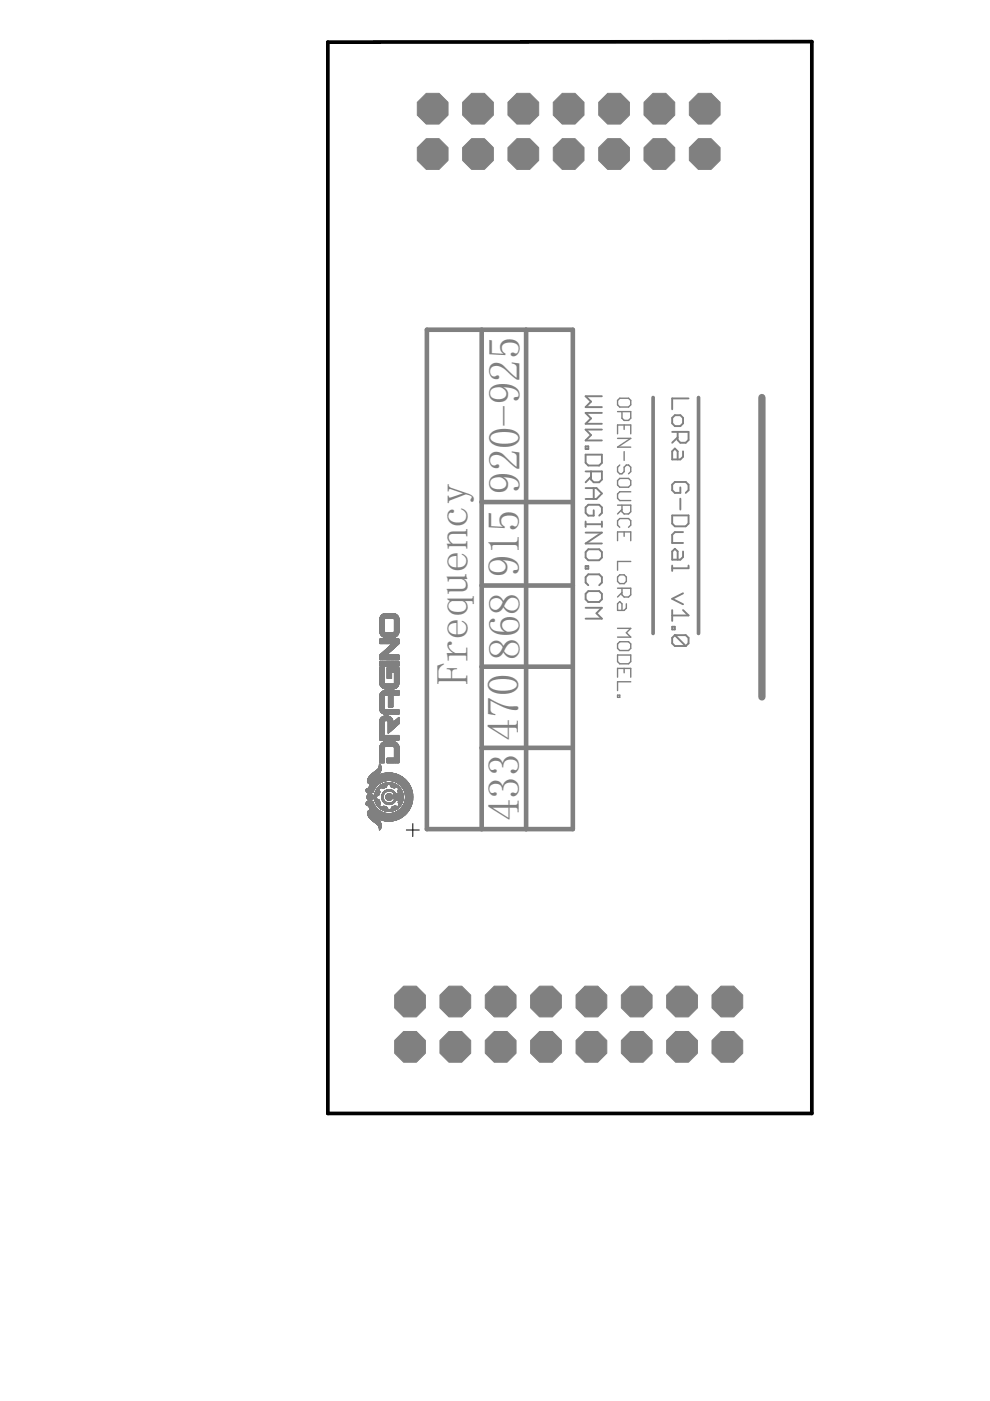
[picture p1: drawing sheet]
<svg xmlns="http://www.w3.org/2000/svg" width="210mm" height="297mm" viewBox="0 0 210 297" stroke-linecap="round" stroke-linejoin="round" font-family="sans-serif">
<defs><g id="words">
<g font-size="9.5" fill="#808080">
<text x="110.3" y="104.7" transform="rotate(-90 110.3 104.7)">920-925</text>
<text x="110.1" y="122.4" transform="rotate(-90 110.1 122.4)">915</text>
<text x="110.3" y="139.9" transform="rotate(-90 110.3 139.9)">868</text>
<text x="99.2" y="145.2" transform="rotate(-90 99.2 145.2)">Frequency</text>
<text x="110" y="157" transform="rotate(-90 110 157)">470</text>
<text x="110.1" y="174.1" transform="rotate(-90 110.1 174.1)">433</text>
</g>
</g></defs>
<g fill="#808080" stroke="#808080" stroke-width=".21">
<path d="M87.5 168.8v.4z"/>
<path d="M87.5 168.7v.6z"/>
<path d="M87.5 168.4v1.2z"/>
<path d="M87.4 168.2l.1 1.6z"/>
<path d="M87.4 168.1v1.8z"/>
<path d="M87.4 168v2z"/>
<path d="M87.4 167.9v2.2z"/>
<path d="M87.3 167.8l.1 2.4z"/>
<path d="M87.3 167.7l.1 2.6z"/>
<path d="M87.3 167.6v2.8z"/>
<path d="M87.2 167.5l.1 3z"/>
<path d="M87.2 167.4l.1 3.2z"/>
<path d="M87.2 167.4v3.2z"/>
<path d="M87.2 167.3v3.4z"/>
<path d="M87.2 167.2v3.6z"/>
<path d="M87.1 167.2l.1 3.6z"/>
<path d="M87.1 167.1l.1 3.8z"/>
<path d="M87.1 167v3.9z"/>
<path d="M87.1 167v4z"/>
<path d="M87 166.9l.1 4.2z"/>
<path d="M87 166.8v4.4z"/>
<path d="M87 166.7v4.6z"/>
<path d="M86.9 166.7l.1 4.6z"/>
<path d="M86.9 166.6v4.7z"/>
<path d="M86.9 166.6v4.8z"/>
<path d="M86.8 166.5l.1 4.9z"/>
<path d="M86.8 166.5l.1 5z"/>
<path d="M86.8 166.5v5z"/>
<path d="M86.8 166.4v5.2z"/>
<path d="M86.7 166.3l.1 5.4z"/>
<path d="M86.7 166.3v5.4z"/>
<path d="M86.7 166.2v5.6z"/>
<path d="M86.6 166.2l.1 5.6z"/>
<path d="M86.6 166.1v5.8z"/>
<path d="M86.5 166l.1 6z"/>
<path d="M86.5 166v6z"/>
<path d="M86.5 165.9v6.1z"/>
<path d="M86.4 165.9l.1 6.2z"/>
<path d="M86.4 165.8v6.3z"/>
<path d="M86.4 165.8v6.4z"/>
<path d="M86.3 165.8l.1 6.4z"/>
<path d="M86.3 165.7v6.6z"/>
<path d="M86.2 165.7l.1 6.6z"/>
<path d="M86.2 165.6l.1 6.8z"/>
<path d="M86.2 165.6v6.8z"/>
<path d="M86.1 165.6l.1 6.8z"/>
<path d="M86.1 165.5v7z"/>
<path d="M86 165.4l.1 7.2z"/>
<path d="M86 165.4v7.2z"/>
<path d="M86 169.2v3.4z"/>
<path d="M86 165.4v3.4z"/>
<path d="M86 168.8v.4z"/>
<path d="M85.9 169.4l.1 3.3z"/>
<path d="M85.9 165.3l.1 3.3z"/>
<path d="M85.9 169.6l.1 3.1z"/>
<path d="M85.9 165.3l.1 3.1z"/>
<path d="M85.9 169.7v3z"/>
<path d="M85.9 165.3v3z"/>
<path d="M85.9 169.8v2.9z"/>
<path d="M85.9 165.3v2.8z"/>
<path d="M85.8 169.9l.1 2.8z"/>
<path d="M85.8 165.3l.1 2.8z"/>
<path d="M85.8 170l.1 2.7z"/>
<path d="M85.8 165.2l.1 2.8z"/>
<path d="M85.8 170.1v2.7z"/>
<path d="M85.8 165.2v2.7z"/>
<path d="M85.8 170.2v2.6z"/>
<path d="M85.8 165.2v2.6z"/>
<path d="M85.7 170.2l.1 2.6z"/>
<path d="M85.7 165.2l.1 2.6z"/>
<path d="M85.7 170.3l.1 2.5z"/>
<path d="M85.7 165.1l.1 2.6z"/>
<path d="M85.7 170.4v2.5z"/>
<path d="M85.7 165.1v2.5z"/>
<path d="M85.6 170.5l.1 2.4z"/>
<path d="M85.6 165.1l.1 2.4z"/>
<path d="M85.6 170.6v2.3z"/>
<path d="M85.6 165.1v2.3z"/>
<path d="M85.6 170.6v2.4z"/>
<path d="M85.6 165v2.4z"/>
<path d="M85.6 165v2.3z"/>
<path d="M85.5 170.7l.1 2.3z"/>
<path d="M85.5 165l.1 2.3z"/>
<path d="M85.5 170.8l.1 2.2z"/>
<path d="M85.5 165l.1 2.2z"/>
<path d="M85.5 170.8v2.2z"/>
<path d="M85.5 165v2.2z"/>
<path d="M85.4 170.8l.1 2.3z"/>
<path d="M85.4 168.9l.1 .2z"/>
<path d="M85.4 164.9l.1 2.3z"/>
<path d="M85.4 168.8l.1 .1z"/>
<path d="M85.4 170.9l.1 2.2z"/>
<path d="M85.4 168.6l.1 .8z"/>
<path d="M85.4 164.9l.1 2.2z"/>
<path d="M85.4 170.9v2.2z"/>
<path d="M85.4 168.4v1.1z"/>
<path d="M85.4 164.9v2.2z"/>
<path d="M85.4 168.3v1.4z"/>
<path d="M85.4 164.9v2.1z"/>
<path d="M85.4 171v2.1z"/>
<path d="M85.4 168.2v1.6z"/>
<path d="M85.4 164.8v2.2z"/>
<path d="M85.3 171l.1 2.1z"/>
<path d="M85.3 168.1l.1 1.7z"/>
<path d="M85.3 164.8l.1 2.2z"/>
<path d="M85.3 171v2.1z"/>
<path d="M85.3 168.1v1.8z"/>
<path d="M85.3 164.8v2.1z"/>
<path d="M85.3 171.1v2.1z"/>
<path d="M85.3 168v2z"/>
<path d="M85.3 167.9v2.2z"/>
<path d="M85.2 171.1l.1 2.1z"/>
<path d="M85.2 167.9l.1 2.2z"/>
<path d="M85.2 164.8l.1 2.1z"/>
<path d="M85.2 171.2l.1 2z"/>
<path d="M85.2 167.8l.1 2.4z"/>
<path d="M85.2 164.8l.1 2z"/>
<path d="M85.2 171.2v2z"/>
<path d="M85.2 167.8v2.4z"/>
<path d="M85.2 164.7v2.1z"/>
<path d="M85.2 167.7v2.6z"/>
<path d="M85.2 171.2v2.1z"/>
<path d="M85.2 167.6v2.7z"/>
<path d="M85.2 164.7v2z"/>
<path d="M85.1 171.3l.1 2z"/>
<path d="M85.1 167.6l.1 2.8z"/>
<path d="M85.1 164.7l.1 2z"/>
<path d="M85.1 171.3v2z"/>
<path d="M85.1 167.6v2.8z"/>
<path d="M85.1 164.7v2z"/>
<path d="M85.1 167.5v3z"/>
<path d="M85.1 164.7v1.9z"/>
<path d="M85 171.4l.1 1.9z"/>
<path d="M85 167.5l.1 3z"/>
<path d="M85 164.7l.1 1.9z"/>
<path d="M85 167.4l.1 3.2z"/>
<path d="M85 164.6l.1 2z"/>
<path d="M85 171.4v2z"/>
<path d="M85 167.4v3.2z"/>
<path d="M85 164.6v2z"/>
<path d="M85 164.6v1.9z"/>
<path d="M84.9 171.5l.1 1.9z"/>
<path d="M84.9 167.3l.1 3.4z"/>
<path d="M84.9 164.6l.1 1.9z"/>
<path d="M84.9 171.5v1.9z"/>
<path d="M84.9 167.3v3.4z"/>
<path d="M84.9 164.6v1.9z"/>
<path d="M84.9 167.2v3.6z"/>
<path d="M84.9 164.6v1.8z"/>
<path d="M84.9 171.6v1.8z"/>
<path d="M84.9 164.5v1.9z"/>
<path d="M84.8 171.6l.1 1.9z"/>
<path d="M84.8 167.2l.1 3.6z"/>
<path d="M84.8 164.5l.1 1.9z"/>
<path d="M84.8 167.1l.1 3.8z"/>
<path d="M84.8 171.6v1.9z"/>
<path d="M84.8 167.1v3.8z"/>
<path d="M84.8 164.5v1.8z"/>
<path d="M84.8 171.7v1.8z"/>
<path d="M84.7 171.7l.1 1.8z"/>
<path d="M84.7 167l.1 4z"/>
<path d="M84.7 164.5l.1 1.8z"/>
<path d="M84.7 171.7v1.8z"/>
<path d="M84.7 167v4z"/>
<path d="M84.7 164.4v1.9z"/>
<path d="M84.7 166.9v4.1z"/>
<path d="M84.6 171.7l.1 1.9z"/>
<path d="M84.6 170.7l.1 .3z"/>
<path d="M84.6 166.9l.1 3.7z"/>
<path d="M84.6 164.4l.1 1.8z"/>
<path d="M84.6 171.8l.1 1.8z"/>
<path d="M84.6 170.7l.1 .4z"/>
<path d="M84.6 166.9l.1 3.6z"/>
<path d="M84.6 171.8v1.8z"/>
<path d="M84.6 170.7v.4z"/>
<path d="M84.6 166.9v3.5z"/>
<path d="M84.6 164.4v1.8z"/>
<path d="M84.6 170.8v.3z"/>
<path d="M84.6 169.8v.6z"/>
<path d="M84.6 166.8v2.9z"/>
<path d="M84.6 158.5v3.2z"/>
<path d="M84.6 155.9v1z"/>
<path d="M84.6 152.1v1.3z"/>
<path d="M84.6 150.5v.9z"/>
<path d="M84.6 146.5v.9z"/>
<path d="M84.6 141.6v3.2z"/>
<path d="M84.6 140.3v.9z"/>
<path d="M84.6 138.9v.9z"/>
<path d="M84.6 135.5v1z"/>
<path d="M84.6 131.3v2.6z"/>
<path d="M84.5 158.4l.1 3.3z"/>
<path d="M84.5 155.9l.1 1z"/>
<path d="M84.5 152.1l.1 1.3z"/>
<path d="M84.5 150.5l.1 .9z"/>
<path d="M84.5 146.5l.1 .9z"/>
<path d="M84.5 141.6l.1 3.3z"/>
<path d="M84.5 140.3l.1 .9z"/>
<path d="M84.5 138.9l.1 .9z"/>
<path d="M84.5 135.5l.1 1z"/>
<path d="M84.5 131.2l.1 2.8z"/>
<path d="M84.5 171.8l.1 1.8z"/>
<path d="M84.5 170.8l.1 .4z"/>
<path d="M84.5 169.8l.1 .5z"/>
<path d="M84.5 168.2l.1 1.5z"/>
<path d="M84.5 166.8l.1 1.3z"/>
<path d="M84.5 164.4l.1 1.8z"/>
<path d="M84.5 158.3l.1 3.4z"/>
<path d="M84.5 152.2l.1 1.2z"/>
<path d="M84.5 141.6l.1 3.5z"/>
<path d="M84.5 131.1l.1 3z"/>
<path d="M84.5 171.9l.1 1.7z"/>
<path d="M84.5 169.9l.1 .4z"/>
<path d="M84.5 167.3l.1 .8z"/>
<path d="M84.5 166.8l.1 .4z"/>
<path d="M84.5 164.4l.1 1.7z"/>
<path d="M84.5 158.2v3.5z"/>
<path d="M84.5 155.9v1z"/>
<path d="M84.5 152.2v1.3z"/>
<path d="M84.5 150.5v.9z"/>
<path d="M84.5 146.5v.9z"/>
<path d="M84.5 141.6v3.5z"/>
<path d="M84.5 140.3v.9z"/>
<path d="M84.5 138.9v.9z"/>
<path d="M84.5 135.5v1z"/>
<path d="M84.5 131v3.2z"/>
<path d="M84.5 171.9v1.7z"/>
<path d="M84.5 170.9v.3z"/>
<path d="M84.5 169.9v.3z"/>
<path d="M84.5 168.2v1.5z"/>
<path d="M84.5 167.4v.7z"/>
<path d="M84.5 166.8v.4z"/>
<path d="M84.5 164.4v1.7z"/>
<path d="M84.5 158.1v3.6z"/>
<path d="M84.5 141.6v3.6z"/>
<path d="M84.5 130.9v3.4z"/>
<path d="M84.5 170v.2z"/>
<path d="M84.5 167.4v.6z"/>
<path d="M84.5 166.8v.3z"/>
<path d="M84.5 141.6v3.7z"/>
<path d="M84.5 171.9v1.8z"/>
<path d="M84.5 170.9v.4z"/>
<path d="M84.5 170.1v.1z"/>
<path d="M84.5 167.5v.5z"/>
<path d="M84.5 166.7v.4z"/>
<path d="M84.5 164.3v1.8z"/>
<path d="M84.4 158l.1 3.7z"/>
<path d="M84.4 155.9l.1 1z"/>
<path d="M84.4 152.3l.1 1.2z"/>
<path d="M84.4 150.5l.1 .9z"/>
<path d="M84.4 146.5l.1 .9z"/>
<path d="M84.4 141.6l.1 3.7z"/>
<path d="M84.4 140.3l.1 .9z"/>
<path d="M84.4 138.9l.1 .9z"/>
<path d="M84.4 135.5l.1 1.1z"/>
<path d="M84.4 130.8l.1 3.6z"/>
<path d="M84.4 171.9l.1 1.8z"/>
<path d="M84.4 170.9l.1 .4z"/>
<path d="M84.4 168.2l.1 1.5z"/>
<path d="M84.4 167.5l.1 .4z"/>
<path d="M84.4 166.7l.1 .4z"/>
<path d="M84.4 164.3l.1 1.8z"/>
<path d="M84.4 158v3.7z"/>
<path d="M84.4 155.9v1z"/>
<path d="M84.4 152.3v1.3z"/>
<path d="M84.4 150.5v.9z"/>
<path d="M84.4 146.5v.9z"/>
<path d="M84.4 141.6v3.8z"/>
<path d="M84.4 140.3v.9z"/>
<path d="M84.4 138.9v.9z"/>
<path d="M84.4 135.5v1.1z"/>
<path d="M84.4 130.8v3.7z"/>
<path d="M84.4 171.9v1.8z"/>
<path d="M84.4 171v.3z"/>
<path d="M84.4 168.3v1.4z"/>
<path d="M84.4 167.6v.3z"/>
<path d="M84.4 166.7v.3z"/>
<path d="M84.4 164.3v1.8z"/>
<path d="M84.4 157.9v3.8z"/>
<path d="M84.4 130.7v3.8z"/>
<path d="M84.4 167.7v.1z"/>
<path d="M84.4 164.3v1.7z"/>
<path d="M84.3 157.9l.1 3.8z"/>
<path d="M84.3 155.9l.1 1z"/>
<path d="M84.3 152.3l.1 1.3z"/>
<path d="M84.3 150.5l.1 .9z"/>
<path d="M84.3 146.5l.1 .9z"/>
<path d="M84.3 141.6l.1 3.8z"/>
<path d="M84.3 140.3l.1 .9z"/>
<path d="M84.3 138.9l.1 .9z"/>
<path d="M84.3 135.5l.1 1.1z"/>
<path d="M84.3 130.7l.1 3.8z"/>
<path d="M84.3 172l.1 1.7z"/>
<path d="M84.3 171l.1 .3z"/>
<path d="M84.3 168.3l.1 1.3z"/>
<path d="M84.3 166.7l.1 .3z"/>
<path d="M84.3 164.3l.1 1.7z"/>
<path d="M84.3 157.8l.1 3.9z"/>
<path d="M84.3 152.4l.1 1.2z"/>
<path d="M84.3 141.6l.1 3.9z"/>
<path d="M84.3 135.5l.1 1.2z"/>
<path d="M84.3 130.6l.1 4z"/>
<path d="M84.3 166.6l.1 .4z"/>
<path d="M84.3 157.8v3.9z"/>
<path d="M84.3 155.9v1z"/>
<path d="M84.3 152.4v1.2z"/>
<path d="M84.3 150.5v.9z"/>
<path d="M84.3 146.5v.9z"/>
<path d="M84.3 141.6v3.9z"/>
<path d="M84.3 140.3v.9z"/>
<path d="M84.3 138.9v.9z"/>
<path d="M84.3 135.5v1.2z"/>
<path d="M84.3 130.6v4z"/>
<path d="M84.3 172v1.7z"/>
<path d="M84.3 171.1v.3z"/>
<path d="M84.3 168.3v1.3z"/>
<path d="M84.3 166.6v.3z"/>
<path d="M84.3 164.3v1.7z"/>
<path d="M84.3 152.4v1.3z"/>
<path d="M84.3 141.6v4z"/>
<path d="M84.3 171v.4z"/>
<path d="M84.3 130.6v4.1z"/>
<path d="M84.3 164.3v1.6z"/>
<path d="M84.2 157.7l.1 4z"/>
<path d="M84.2 155.9l.1 1z"/>
<path d="M84.2 152.4l.1 1.3z"/>
<path d="M84.2 150.5l.1 .9z"/>
<path d="M84.2 146.5l.1 .9z"/>
<path d="M84.2 141.6l.1 4z"/>
<path d="M84.2 140.3l.1 .9z"/>
<path d="M84.2 138.9l.1 .9z"/>
<path d="M84.2 135.5l.1 1.3z"/>
<path d="M84.2 130.5l.1 4.2z"/>
<path d="M84.2 172l.1 1.7z"/>
<path d="M84.2 171l.1 .4z"/>
<path d="M84.2 168.3l.1 1.3z"/>
<path d="M84.2 166.6l.1 .3z"/>
<path d="M84.2 164.3l.1 1.6z"/>
<path d="M84.2 157.7v4z"/>
<path d="M84.2 155.9v1z"/>
<path d="M84.2 152.5v1.2z"/>
<path d="M84.2 150.5v.9z"/>
<path d="M84.2 146.5v.9z"/>
<path d="M84.2 141.6v4z"/>
<path d="M84.2 140.3v.9z"/>
<path d="M84.2 138.9v.9z"/>
<path d="M84.2 135.5v1.3z"/>
<path d="M84.2 130.5v4.2z"/>
<path d="M84.2 172v1.7z"/>
<path d="M84.2 171.1v.3z"/>
<path d="M84.2 168.3v1.3z"/>
<path d="M84.2 166.5v.4z"/>
<path d="M84.2 164.2v1.7z"/>
<path d="M84.2 152.5v1.3z"/>
<path d="M84.2 172.1v1.7z"/>
<path d="M84.2 171v.5z"/>
<path d="M84.2 157.6v4.1z"/>
<path d="M84.2 141.6v4.1z"/>
<path d="M84.2 130.5v4.3z"/>
<path d="M84.2 172.1v1.6z"/>
<path d="M84.2 166.5v.3z"/>
<path d="M84.1 157.6l.1 4.1z"/>
<path d="M84.1 155.9l.1 1z"/>
<path d="M84.1 152.5l.1 1.3z"/>
<path d="M84.1 150.5l.1 .9z"/>
<path d="M84.1 146.5l.1 .9z"/>
<path d="M84.1 141.6l.1 4.1z"/>
<path d="M84.1 140.3l.1 .9z"/>
<path d="M84.1 138.9l.1 .9z"/>
<path d="M84.1 135.5l.1 1.3z"/>
<path d="M84.1 130.4l.1 4.4z"/>
<path d="M84.1 172.1l.1 1.7z"/>
<path d="M84.1 171l.1 .5z"/>
<path d="M84.1 168.4l.1 1.1z"/>
<path d="M84.1 166.5l.1 .3z"/>
<path d="M84.1 164.2l.1 1.7z"/>
<path d="M84.1 157.6v4.1z"/>
<path d="M84.1 155.9v1z"/>
<path d="M84.1 152.6v1.2z"/>
<path d="M84.1 150.5v.9z"/>
<path d="M84.1 146.5v.9z"/>
<path d="M84.1 141.6v4.1z"/>
<path d="M84.1 140.3v.9z"/>
<path d="M84.1 138.9v.9z"/>
<path d="M84.1 135.5v1.4z"/>
<path d="M84.1 130.4v4.4z"/>
<path d="M84.1 172.1v1.7z"/>
<path d="M84.1 171v.5z"/>
<path d="M84.1 168.4v1.1z"/>
<path d="M84.1 166.5v.3z"/>
<path d="M84.1 164.2v1.7z"/>
<path d="M84.1 157.5v4.2z"/>
<path d="M84.1 152.6v1.3z"/>
<path d="M84.1 141.6v4.2z"/>
<path d="M84.1 130.4v4.5z"/>
<path d="M84.1 166.4v.4z"/>
<path d="M84.1 164.2v1.6z"/>
<path d="M84 157.5l.1 4.2z"/>
<path d="M84 155.9l.1 1z"/>
<path d="M84 152.6l.1 1.3z"/>
<path d="M84 150.5l.1 .9z"/>
<path d="M84 146.5l.1 .9z"/>
<path d="M84 141.6l.1 4.2z"/>
<path d="M84 140.3l.1 .9z"/>
<path d="M84 138.9l.1 .9z"/>
<path d="M84 135.5l.1 1.4z"/>
<path d="M84 130.3l.1 4.6z"/>
<path d="M84 172.1l.1 1.7z"/>
<path d="M84 171l.1 .6z"/>
<path d="M84 168.4l.1 1.1z"/>
<path d="M84 166.4l.1 .4z"/>
<path d="M84 164.2l.1 1.6z"/>
<path d="M84 172.2l.1 1.6z"/>
<path d="M84 157.5v4.2z"/>
<path d="M84 155.9v1z"/>
<path d="M84 152.7v1.2z"/>
<path d="M84 150.5v.9z"/>
<path d="M84 146.5v.9z"/>
<path d="M84 141.6v4.2z"/>
<path d="M84 140.3v.9z"/>
<path d="M84 138.9v.9z"/>
<path d="M84 135.5v1.5z"/>
<path d="M84 130.3v4.6z"/>
<path d="M84 172.2v1.6z"/>
<path d="M84 171v.6z"/>
<path d="M84 168.4v1.1z"/>
<path d="M84 166.4v.5z"/>
<path d="M84 164.2v1.6z"/>
<path d="M84 141.6v4.3z"/>
<path d="M84 164.1v1.7z"/>
<path d="M83.9 157.5l.1 4.2z"/>
<path d="M83.9 155.9l.1 1z"/>
<path d="M83.9 152.7l.1 1.3z"/>
<path d="M83.9 150.5l.1 .9z"/>
<path d="M83.9 146.5l.1 .9z"/>
<path d="M83.9 141.6l.1 4.3z"/>
<path d="M83.9 140.3l.1 .9z"/>
<path d="M83.9 138.9l.1 .9z"/>
<path d="M83.9 135.5l.1 1.5z"/>
<path d="M83.9 130.3l.1 4.6z"/>
<path d="M83.9 172.2l.1 1.6z"/>
<path d="M83.9 171l.1 .6z"/>
<path d="M83.9 168.4l.1 1.1z"/>
<path d="M83.9 166.4l.1 .5z"/>
<path d="M83.9 164.1l.1 1.7z"/>
<path d="M83.9 130.3l.1 4.7z"/>
<path d="M83.9 172.2l.1 1.7z"/>
<path d="M83.9 168.4l.1 1.2z"/>
<path d="M83.9 166.3l.1 .6z"/>
<path d="M83.9 157.4v4.3z"/>
<path d="M83.9 155.9v1z"/>
<path d="M83.9 152.7v1.3z"/>
<path d="M83.9 150.5v.9z"/>
<path d="M83.9 146.5v.9z"/>
<path d="M83.9 141.6v4.3z"/>
<path d="M83.9 140.3v.9z"/>
<path d="M83.9 138.9v.9z"/>
<path d="M83.9 135.5v1.6z"/>
<path d="M83.9 130.3v4.7z"/>
<path d="M83.9 172.2v1.7z"/>
<path d="M83.9 170.9v.7z"/>
<path d="M83.9 168.4v1.2z"/>
<path d="M83.9 166.3v.6z"/>
<path d="M83.9 164.1v1.7z"/>
<path d="M83.9 152.8v1.2z"/>
<path d="M83.9 130.2v4.8z"/>
<path d="M83.9 172.2v1.6z"/>
<path d="M83.9 170.9v.8z"/>
<path d="M83.9 168.3v1.4z"/>
<path d="M83.9 164.1v1.6z"/>
<path d="M83.8 157.4l.1 4.3z"/>
<path d="M83.8 155.9l.1 1z"/>
<path d="M83.8 152.8l.1 1.3z"/>
<path d="M83.8 150.5l.1 .9z"/>
<path d="M83.8 146.5l.1 .9z"/>
<path d="M83.8 141.6l.1 4.3z"/>
<path d="M83.8 140.3l.1 .9z"/>
<path d="M83.8 138.9l.1 .9z"/>
<path d="M83.8 135.5l.1 1.6z"/>
<path d="M83.8 130.2l.1 4.8z"/>
<path d="M83.8 172.2l.1 1.7z"/>
<path d="M83.8 170.9l.1 .8z"/>
<path d="M83.8 168.3l.1 1.4z"/>
<path d="M83.8 166.3l.1 .6z"/>
<path d="M83.8 164.1l.1 1.7z"/>
<path d="M83.8 168.2l.1 1.6z"/>
<path d="M83.8 157.4v4.3z"/>
<path d="M83.8 155.9v1z"/>
<path d="M83.8 152.8v1.3z"/>
<path d="M83.8 150.5v.9z"/>
<path d="M83.8 146.5v.9z"/>
<path d="M83.8 141.6v4.3z"/>
<path d="M83.8 140.3v.9z"/>
<path d="M83.8 138.9v.9z"/>
<path d="M83.8 135.5v1.6z"/>
<path d="M83.8 130.2v4.8z"/>
<path d="M83.8 172.3v1.6z"/>
<path d="M83.8 170.9v.8z"/>
<path d="M83.8 168.2v1.6z"/>
<path d="M83.8 166.3v.6z"/>
<path d="M83.8 164.1v1.6z"/>
<path d="M83.8 135.5v1.7z"/>
<path d="M83.8 168.1v1.7z"/>
<path d="M83.8 152.9v1.2z"/>
<path d="M83.8 168.1v1.8z"/>
<path d="M83.8 166.3v.7z"/>
<path d="M83.7 157.4l.1 4.3z"/>
<path d="M83.7 155.9l.1 1z"/>
<path d="M83.7 152.9l.1 1.3z"/>
<path d="M83.7 150.5l.1 .9z"/>
<path d="M83.7 146.5l.1 .9z"/>
<path d="M83.7 141.6l.1 4.3z"/>
<path d="M83.7 140.3l.1 .9z"/>
<path d="M83.7 138.9l.1 .9z"/>
<path d="M83.7 135.5l.1 1.7z"/>
<path d="M83.7 130.2l.1 4.8z"/>
<path d="M83.7 172.3l.1 1.6z"/>
<path d="M83.7 170.9l.1 .8z"/>
<path d="M83.7 168.1l.1 1.8z"/>
<path d="M83.7 166.2l.1 .8z"/>
<path d="M83.7 164.1l.1 1.6z"/>
<path d="M83.7 157.4v4.3z"/>
<path d="M83.7 155.9v1z"/>
<path d="M83.7 152.9v1.3z"/>
<path d="M83.7 150.5v.9z"/>
<path d="M83.7 146.5v.9z"/>
<path d="M83.7 141.6v4.3z"/>
<path d="M83.7 140.3v.9z"/>
<path d="M83.7 138.9v.9z"/>
<path d="M83.7 135.5v1.7z"/>
<path d="M83.7 130.2v4.8z"/>
<path d="M83.7 172.3v1.6z"/>
<path d="M83.7 170.9v.8z"/>
<path d="M83.7 169.5v.4z"/>
<path d="M83.7 168v1.4z"/>
<path d="M83.7 166.2v.8z"/>
<path d="M83.7 164.1v1.6z"/>
<path d="M83.7 141.6v4.4z"/>
<path d="M83.7 130.2v4.9z"/>
<path d="M83.7 169.5v.5z"/>
<path d="M83.7 168.5v.9z"/>
<path d="M83.7 168v.4z"/>
<path d="M83.7 157.3v4.4z"/>
<path d="M83.7 153v1.2z"/>
<path d="M83.7 135.5v1.8z"/>
<path d="M83.7 169.6v.4z"/>
<path d="M83.6 157.3l.1 4.4z"/>
<path d="M83.6 155.9l.1 1z"/>
<path d="M83.6 153l.1 1.2z"/>
<path d="M83.6 150.5l.1 .9z"/>
<path d="M83.6 146.5l.1 .9z"/>
<path d="M83.6 141.6l.1 4.4z"/>
<path d="M83.6 140.3l.1 .9z"/>
<path d="M83.6 138.9l.1 .9z"/>
<path d="M83.6 135.5l.1 1.8z"/>
<path d="M83.6 130.2l.1 4.9z"/>
<path d="M83.6 172.3l.1 1.6z"/>
<path d="M83.6 170.9l.1 .9z"/>
<path d="M83.6 169.6l.1 .4z"/>
<path d="M83.6 168.5l.1 .9z"/>
<path d="M83.6 168l.1 .3z"/>
<path d="M83.6 166.2l.1 .8z"/>
<path d="M83.6 164.1l.1 1.5z"/>
<path d="M83.6 160.8l.1 .9z"/>
<path d="M83.6 157.3l.1 1.1z"/>
<path d="M83.6 153l.1 1.3z"/>
<path d="M83.6 144.9l.1 1.1z"/>
<path d="M83.6 141.6l.1 .9z"/>
<path d="M83.6 134l.1 1.1z"/>
<path d="M83.6 130.2l.1 1.1z"/>
<path d="M83.6 169.7l.1 .4z"/>
<path d="M83.6 167.9l.1 .4z"/>
<path d="M83.6 158.5l.1 2.3z"/>
<path d="M83.6 142.6l.1 2.2z"/>
<path d="M83.6 131.3l.1 2.6z"/>
<path d="M83.6 160.8v.9z"/>
<path d="M83.6 157.3v1.1z"/>
<path d="M83.6 155.9v1z"/>
<path d="M83.6 153v1.3z"/>
<path d="M83.6 150.5v.9z"/>
<path d="M83.6 146.5v.9z"/>
<path d="M83.6 144.9v1.1z"/>
<path d="M83.6 141.6v.9z"/>
<path d="M83.6 140.3v.9z"/>
<path d="M83.6 138.9v.9z"/>
<path d="M83.6 135.5v1.8z"/>
<path d="M83.6 134v1.1z"/>
<path d="M83.6 130.1v1.1z"/>
<path d="M83.6 172.3v1.6z"/>
<path d="M83.6 170.9v.9z"/>
<path d="M83.6 169.7v.4z"/>
<path d="M83.6 168.6v.8z"/>
<path d="M83.6 167.9v.4z"/>
<path d="M83.6 166.2v.8z"/>
<path d="M83.6 164v1.7z"/>
<path d="M83.6 157.3v1z"/>
<path d="M83.6 145v1z"/>
<path d="M83.6 135.5v1.9z"/>
<path d="M83.6 134.1v1z"/>
<path d="M83.6 130.1v1z"/>
<path d="M83.6 172.4v1.5z"/>
<path d="M83.6 171v.8z"/>
<path d="M83.6 167.9v.3z"/>
<path d="M83.6 164v1.6z"/>
<path d="M83.5 160.8l.1 .9z"/>
<path d="M83.5 157.3l.1 1z"/>
<path d="M83.5 155.9l.1 1z"/>
<path d="M83.5 153.1l.1 1.2z"/>
<path d="M83.5 150.5l.1 .9z"/>
<path d="M83.5 146.5l.1 .9z"/>
<path d="M83.5 145l.1 1z"/>
<path d="M83.5 141.6l.1 .9z"/>
<path d="M83.5 140.3l.1 .9z"/>
<path d="M83.5 138.9l.1 .9z"/>
<path d="M83.5 135.5l.1 1.9z"/>
<path d="M83.5 134.1l.1 1z"/>
<path d="M83.5 130.1l.1 1z"/>
<path d="M83.5 172.4l.1 1.5z"/>
<path d="M83.5 171l.1 .8z"/>
<path d="M83.5 169.8l.1 .3z"/>
<path d="M83.5 168.6l.1 .7z"/>
<path d="M83.5 167.9l.1 .3z"/>
<path d="M83.5 166.2l.1 .8z"/>
<path d="M83.5 164l.1 1.6z"/>
<path d="M83.5 160.8v.9z"/>
<path d="M83.5 157.3v1z"/>
<path d="M83.5 155.9v1z"/>
<path d="M83.5 153.1v1.2z"/>
<path d="M83.5 150.5v.9z"/>
<path d="M83.5 146.5v.9z"/>
<path d="M83.5 145v1z"/>
<path d="M83.5 141.6v.9z"/>
<path d="M83.5 140.3v.9z"/>
<path d="M83.5 138.9v.9z"/>
<path d="M83.5 135.5v1.9z"/>
<path d="M83.5 134.1v1z"/>
<path d="M83.5 130.1v1z"/>
<path d="M83.5 172.4v1.5z"/>
<path d="M83.5 171v.8z"/>
<path d="M83.5 169.8v.4z"/>
<path d="M83.5 168.6v.7z"/>
<path d="M83.5 167.8v.4z"/>
<path d="M83.5 166.2v.8z"/>
<path d="M83.5 164v1.6z"/>
<path d="M83.5 153.1v1.3z"/>
<path d="M83.5 167.8v.3z"/>
<path d="M83.5 157.3v.9z"/>
<path d="M83.5 145.1v.9z"/>
<path d="M83.5 134.2v.9z"/>
<path d="M83.5 171v.9z"/>
<path d="M83.5 169.9v.3z"/>
<path d="M83.4 160.8l.1 .9z"/>
<path d="M83.4 157.3l.1 .9z"/>
<path d="M83.4 155.9l.1 1z"/>
<path d="M83.4 153.1l.1 1.3z"/>
<path d="M83.4 150.5l.1 .9z"/>
<path d="M83.4 146.5l.1 .9z"/>
<path d="M83.4 145.1l.1 .9z"/>
<path d="M83.4 141.6l.1 .9z"/>
<path d="M83.4 140.3l.1 .9z"/>
<path d="M83.4 138.9l.1 .9z"/>
<path d="M83.4 135.5l.1 1.9z"/>
<path d="M83.4 134.2l.1 .9z"/>
<path d="M83.4 130.1l.1 .9z"/>
<path d="M83.4 172.4l.1 1.5z"/>
<path d="M83.4 171l.1 .9z"/>
<path d="M83.4 169.9l.1 .3z"/>
<path d="M83.4 168.6l.1 .7z"/>
<path d="M83.4 167.8l.1 .3z"/>
<path d="M83.4 166.1l.1 .9z"/>
<path d="M83.4 164l.1 1.6z"/>
<path d="M83.4 153.2l.1 1.2z"/>
<path d="M83.4 135.5l.1 2z"/>
<path d="M83.4 160.8v.9z"/>
<path d="M83.4 157.3v.9z"/>
<path d="M83.4 155.9v1z"/>
<path d="M83.4 153.2v1.3z"/>
<path d="M83.4 150.5v.9z"/>
<path d="M83.4 146.5v.9z"/>
<path d="M83.4 145.1v.9z"/>
<path d="M83.4 141.6v.9z"/>
<path d="M83.4 140.3v.9z"/>
<path d="M83.4 138.9v.9z"/>
<path d="M83.4 135.5v2z"/>
<path d="M83.4 134.2v.9z"/>
<path d="M83.4 130.1v1z"/>
<path d="M83.4 172.4v1.6z"/>
<path d="M83.4 171v.9z"/>
<path d="M83.4 169.9v.4z"/>
<path d="M83.4 168.6v.7z"/>
<path d="M83.4 167.7v.3z"/>
<path d="M83.4 166.1v.9z"/>
<path d="M83.4 164v1.6z"/>
<path d="M83.4 130.1v.9z"/>
<path d="M83.4 171.1v.8z"/>
<path d="M83.4 170v.3z"/>
<path d="M83.4 166.1v.8z"/>
<path d="M83.3 160.8l.1 .9z"/>
<path d="M83.3 157.3l.1 .9z"/>
<path d="M83.3 155.9l.1 1z"/>
<path d="M83.3 153.2l.1 1.3z"/>
<path d="M83.3 150.5l.1 .9z"/>
<path d="M83.3 146.5l.1 .9z"/>
<path d="M83.3 145.1l.1 .9z"/>
<path d="M83.3 141.6l.1 .9z"/>
<path d="M83.3 140.3l.1 .9z"/>
<path d="M83.3 138.9l.1 .9z"/>
<path d="M83.3 135.5l.1 2.1z"/>
<path d="M83.3 134.2l.1 .9z"/>
<path d="M83.3 130.1l.1 .9z"/>
<path d="M83.3 172.4l.1 1.6z"/>
<path d="M83.3 171.1l.1 .8z"/>
<path d="M83.3 170l.1 .3z"/>
<path d="M83.3 168.7l.1 .6z"/>
<path d="M83.3 167.7l.1 .3z"/>
<path d="M83.3 166.1l.1 .8z"/>
<path d="M83.3 164l.1 1.6z"/>
<path d="M83.3 171l.1 .9z"/>
<path d="M83.3 168.7l.1 .5z"/>
<path d="M83.3 164l.1 1.5z"/>
<path d="M83.3 160.8v.9z"/>
<path d="M83.3 157.3v.9z"/>
<path d="M83.3 155.9v1z"/>
<path d="M83.3 153.3v1.2z"/>
<path d="M83.3 150.5v.9z"/>
<path d="M83.3 146.5v.9z"/>
<path d="M83.3 145.1v.9z"/>
<path d="M83.3 141.6v.9z"/>
<path d="M83.3 140.3v.9z"/>
<path d="M83.3 138.9v.9z"/>
<path d="M83.3 135.5v2.1z"/>
<path d="M83.3 134.2v.9z"/>
<path d="M83.3 130.1v.9z"/>
<path d="M83.3 172.4v1.6z"/>
<path d="M83.3 171.1v.8z"/>
<path d="M83.3 170v.3z"/>
<path d="M83.3 168.7v.5z"/>
<path d="M83.3 167.7v.3z"/>
<path d="M83.3 166.1v.8z"/>
<path d="M83.3 164v1.5z"/>
<path d="M83.3 153.3v1.3z"/>
<path d="M83.3 146.4v3.5z"/>
<path d="M83.3 167.7v.2z"/>
<path d="M83.2 160.8l.1 .9z"/>
<path d="M83.2 157.3l.1 .9z"/>
<path d="M83.2 155.9l.1 1z"/>
<path d="M83.2 153.3l.1 1.3z"/>
<path d="M83.2 150.5l.1 .9z"/>
<path d="M83.2 146.4l.1 3.5z"/>
<path d="M83.2 145.1l.1 .9z"/>
<path d="M83.2 141.6l.1 .9z"/>
<path d="M83.2 140.3l.1 .9z"/>
<path d="M83.2 138.9l.1 .9z"/>
<path d="M83.2 135.5l.1 2.1z"/>
<path d="M83.2 134.2l.1 .9z"/>
<path d="M83.2 130.1l.1 .9z"/>
<path d="M83.2 172.4l.1 1.6z"/>
<path d="M83.2 171.1l.1 .8z"/>
<path d="M83.2 170.1l.1 .2z"/>
<path d="M83.2 168.7l.1 .5z"/>
<path d="M83.2 167.6l.1 .3z"/>
<path d="M83.2 166.1l.1 .8z"/>
<path d="M83.2 164l.1 1.5z"/>
<path d="M83.2 152.9l.1 .4z"/>
<path d="M83.2 152.8l.1 1.8z"/>
<path d="M83.2 136.5l.1 1.1z"/>
<path d="M83.2 135.5l.1 1z"/>
<path d="M83.2 170.1l.1 .3z"/>
<path d="M83.2 160.8v.9z"/>
<path d="M83.2 157.3v.9z"/>
<path d="M83.2 155.9v1z"/>
<path d="M83.2 152.7v1.9z"/>
<path d="M83.2 150.5v.9z"/>
<path d="M83.2 146.4v3.5z"/>
<path d="M83.2 145.1v.9z"/>
<path d="M83.2 141.6v.9z"/>
<path d="M83.2 140.3v.9z"/>
<path d="M83.2 138.9v.9z"/>
<path d="M83.2 136.5v1.2z"/>
<path d="M83.2 135.5v1z"/>
<path d="M83.2 134.2v.9z"/>
<path d="M83.2 130.1v.9z"/>
<path d="M83.2 172.4v1.6z"/>
<path d="M83.2 171.1v.8z"/>
<path d="M83.2 170.1v.3z"/>
<path d="M83.2 168.7v.5z"/>
<path d="M83.2 167.6v.3z"/>
<path d="M83.2 166.1v.8z"/>
<path d="M83.2 164v1.5z"/>
<path d="M83.2 152.6v2z"/>
<path d="M83.1 160.8l.1 .9z"/>
<path d="M83.1 157.3l.1 .9z"/>
<path d="M83.1 155.9l.1 1z"/>
<path d="M83.1 152.5l.1 2.2z"/>
<path d="M83.1 150.5l.1 .9z"/>
<path d="M83.1 146.4l.1 3.5z"/>
<path d="M83.1 145.1l.1 .9z"/>
<path d="M83.1 141.6l.1 .9z"/>
<path d="M83.1 140.3l.1 .9z"/>
<path d="M83.1 138.9l.1 .9z"/>
<path d="M83.1 136.5l.1 1.2z"/>
<path d="M83.1 135.5l.1 1z"/>
<path d="M83.1 134.2l.1 .9z"/>
<path d="M83.1 130.1l.1 .9z"/>
<path d="M83.1 172.4l.1 1.6z"/>
<path d="M83.1 171.1l.1 .8z"/>
<path d="M83.1 170.1l.1 .3z"/>
<path d="M83.1 168.7l.1 .5z"/>
<path d="M83.1 167.6l.1 .3z"/>
<path d="M83.1 166.1l.1 .8z"/>
<path d="M83.1 164l.1 1.5z"/>
<path d="M83.1 136.6l.1 1.2z"/>
<path d="M83.1 166l.1 .8z"/>
<path d="M83.1 160.8v.9z"/>
<path d="M83.1 157.3v.9z"/>
<path d="M83.1 155.9v1z"/>
<path d="M83.1 152.4v2.3z"/>
<path d="M83.1 150.5v.9z"/>
<path d="M83.1 146.4v3.5z"/>
<path d="M83.1 145.1v.9z"/>
<path d="M83.1 141.6v.9z"/>
<path d="M83.1 140.3v.9z"/>
<path d="M83.1 138.9v.9z"/>
<path d="M83.1 136.6v1.2z"/>
<path d="M83.1 135.5v1z"/>
<path d="M83.1 134.2v.9z"/>
<path d="M83.1 130.1v.9z"/>
<path d="M83.1 172.5v1.5z"/>
<path d="M83.1 171.2v.8z"/>
<path d="M83.1 170.2v.2z"/>
<path d="M83.1 168.7v.6z"/>
<path d="M83.1 167.6v.2z"/>
<path d="M83.1 166v.8z"/>
<path d="M83.1 164v1.5z"/>
<path d="M83.1 170.1v.3z"/>
<path d="M83.1 163.9v1.6z"/>
<path d="M83.1 152.4v2.4z"/>
<path d="M83.1 168.6v.8z"/>
<path d="M83.1 167.5v.3z"/>
<path d="M83 160.8l.1 .9z"/>
<path d="M83 157.3l.1 .9z"/>
<path d="M83 155.9l.1 1z"/>
<path d="M83 152.3l.1 2.5z"/>
<path d="M83 150.5l.1 .9z"/>
<path d="M83 146.4l.1 3.5z"/>
<path d="M83 145.1l.1 .9z"/>
<path d="M83 141.6l.1 .9z"/>
<path d="M83 140.3l.1 .9z"/>
<path d="M83 138.9l.1 .9z"/>
<path d="M83 136.7l.1 1.1z"/>
<path d="M83 135.5l.1 1z"/>
<path d="M83 134.2l.1 .9z"/>
<path d="M83 130.1l.1 .9z"/>
<path d="M83 172.5l.1 1.5z"/>
<path d="M83 171.3l.1 .7z"/>
<path d="M83 170.2l.1 .3z"/>
<path d="M83 168.6l.1 .8z"/>
<path d="M83 167.5l.1 .3z"/>
<path d="M83 166l.1 .8z"/>
<path d="M83 163.9l.1 1.6z"/>
<path d="M83 160.8v.9z"/>
<path d="M83 157.3v.9z"/>
<path d="M83 155.9v1z"/>
<path d="M83 152.3v2.5z"/>
<path d="M83 150.5v.9z"/>
<path d="M83 146.4v3.5z"/>
<path d="M83 145.1v.9z"/>
<path d="M83 141.6v.9z"/>
<path d="M83 140.3v.9z"/>
<path d="M83 138.9v.9z"/>
<path d="M83 136.7v1.1z"/>
<path d="M83 135.5v1z"/>
<path d="M83 134.2v.9z"/>
<path d="M83 130.1v.9z"/>
<path d="M83 142.5v1.3z"/>
<path d="M83 172.5v1.5z"/>
<path d="M83 171.3v.7z"/>
<path d="M83 170.2v.3z"/>
<path d="M83 168.5v.9z"/>
<path d="M83 167.6v.2z"/>
<path d="M83 166v.8z"/>
<path d="M83 163.9v1.6z"/>
<path d="M83 141.6v2.2z"/>
<path d="M83 136.7v1.2z"/>
<path d="M83 171.4v.6z"/>
<path d="M83 167.5v.3z"/>
<path d="M83 171.5v.5z"/>
<path d="M83 168.5v1z"/>
<path d="M83 164v1.5z"/>
<path d="M82.9 160.8l.1 .9z"/>
<path d="M82.9 157.3l.1 .9z"/>
<path d="M82.9 155.9l.1 1z"/>
<path d="M82.9 152.2l.1 2.7z"/>
<path d="M82.9 150.5l.1 .9z"/>
<path d="M82.9 146.4l.1 3.5z"/>
<path d="M82.9 145.1l.1 .9z"/>
<path d="M82.9 141.6l.1 2.2z"/>
<path d="M82.9 140.3l.1 .9z"/>
<path d="M82.9 138.9l.1 .9z"/>
<path d="M82.9 136.7l.1 1.2z"/>
<path d="M82.9 135.5l.1 1z"/>
<path d="M82.9 134.2l.1 .9z"/>
<path d="M82.9 130.1l.1 .9z"/>
<path d="M82.9 172.5l.1 1.5z"/>
<path d="M82.9 171.6l.1 .4z"/>
<path d="M82.9 170.2l.1 .3z"/>
<path d="M82.9 168.5l.1 1z"/>
<path d="M82.9 167.5l.1 .2z"/>
<path d="M82.9 166l.1 .8z"/>
<path d="M82.9 164l.1 1.5z"/>
<path d="M82.9 136.8l.1 1.1z"/>
<path d="M82.9 160.8v.9z"/>
<path d="M82.9 157.3v.9z"/>
<path d="M82.9 155.9v1z"/>
<path d="M82.9 152.2v2.7z"/>
<path d="M82.9 150.5v.9z"/>
<path d="M82.9 146.4v3.5z"/>
<path d="M82.9 145.1v.9z"/>
<path d="M82.9 141.6v2.2z"/>
<path d="M82.9 140.3v.9z"/>
<path d="M82.9 138.9v.9z"/>
<path d="M82.9 136.8v1.2z"/>
<path d="M82.9 135.5v1z"/>
<path d="M82.9 134.2v.9z"/>
<path d="M82.9 130.1v.9z"/>
<path d="M82.9 172.5v1.6z"/>
<path d="M82.9 171.7v.3z"/>
<path d="M82.9 170.2v.3z"/>
<path d="M82.9 168.4v1.1z"/>
<path d="M82.9 167.5v.2z"/>
<path d="M82.9 166v.8z"/>
<path d="M82.9 163.9v1.6z"/>
<path d="M82.9 152.1v2.8z"/>
<path d="M82.9 166v.7z"/>
<path d="M82.8 160.8l.1 .9z"/>
<path d="M82.8 157.3l.1 .9z"/>
<path d="M82.8 155.9l.1 1z"/>
<path d="M82.8 152.1l.1 2.9z"/>
<path d="M82.8 150.5l.1 .9z"/>
<path d="M82.8 146.4l.1 3.5z"/>
<path d="M82.8 145.1l.1 .9z"/>
<path d="M82.8 141.6l.1 2.2z"/>
<path d="M82.8 140.3l.1 .9z"/>
<path d="M82.8 138.9l.1 .9z"/>
<path d="M82.8 136.8l.1 1.2z"/>
<path d="M82.8 135.5l.1 1z"/>
<path d="M82.8 134.2l.1 .9z"/>
<path d="M82.8 130.1l.1 .9z"/>
<path d="M82.8 172.5l.1 1.6z"/>
<path d="M82.8 171.7l.1 .3z"/>
<path d="M82.8 170.2l.1 .3z"/>
<path d="M82.8 168.4l.1 1.2z"/>
<path d="M82.8 167.5l.1 .2z"/>
<path d="M82.8 166l.1 .6z"/>
<path d="M82.8 163.9l.1 1.6z"/>
<path d="M82.8 160.8v.9z"/>
<path d="M82.8 157.3v.9z"/>
<path d="M82.8 155.9v1z"/>
<path d="M82.8 152.1v2.9z"/>
<path d="M82.8 150.5v.9z"/>
<path d="M82.8 146.4v3.5z"/>
<path d="M82.8 145.1v.9z"/>
<path d="M82.8 141.6v2.2z"/>
<path d="M82.8 140.3v.9z"/>
<path d="M82.8 138.9v.9z"/>
<path d="M82.8 136.8v1.2z"/>
<path d="M82.8 135.5v1z"/>
<path d="M82.8 134.2v.9z"/>
<path d="M82.8 130.1v.9z"/>
<path d="M82.8 172.5v1.6z"/>
<path d="M82.8 171.7v.3z"/>
<path d="M82.8 170.2v.3z"/>
<path d="M82.8 168.4v1.2z"/>
<path d="M82.8 167.5v.2z"/>
<path d="M82.8 166v.6z"/>
<path d="M82.8 163.9v1.6z"/>
<path d="M82.8 136.9v1.1z"/>
<path d="M82.8 170.3v.2z"/>
<path d="M82.8 166v.5z"/>
<path d="M82.8 163.9v1.5z"/>
<path d="M82.7 160.8l.1 .9z"/>
<path d="M82.7 157.3l.1 .9z"/>
<path d="M82.7 155.9l.1 1z"/>
<path d="M82.7 152.1l.1 2.9z"/>
<path d="M82.7 150.5l.1 .9z"/>
<path d="M82.7 146.4l.1 3.5z"/>
<path d="M82.7 145.1l.1 .9z"/>
<path d="M82.7 141.6l.1 2.2z"/>
<path d="M82.7 140.3l.1 .9z"/>
<path d="M82.7 138.9l.1 .9z"/>
<path d="M82.7 136.9l.1 1.2z"/>
<path d="M82.7 135.5l.1 1z"/>
<path d="M82.7 134.2l.1 .9z"/>
<path d="M82.7 130.1l.1 .9z"/>
<path d="M82.7 172.5l.1 1.6z"/>
<path d="M82.7 171.7l.1 .3z"/>
<path d="M82.7 170.3l.1 .2z"/>
<path d="M82.7 168.3l.1 1.3z"/>
<path d="M82.7 167.5l.1 .2z"/>
<path d="M82.7 166l.1 .4z"/>
<path d="M82.7 163.9l.1 1.5z"/>
<path d="M82.7 152l.1 3z"/>
<path d="M82.7 166l.1 .3z"/>
<path d="M82.7 160.8v.9z"/>
<path d="M82.7 157.3v.9z"/>
<path d="M82.7 155.9v1z"/>
<path d="M82.7 152v3.1z"/>
<path d="M82.7 150.5v.9z"/>
<path d="M82.7 146.4v3.5z"/>
<path d="M82.7 145.1v.9z"/>
<path d="M82.7 141.6v2.2z"/>
<path d="M82.7 140.3v.9z"/>
<path d="M82.7 138.9v.9z"/>
<path d="M82.7 136.9v1.2z"/>
<path d="M82.7 135.5v1z"/>
<path d="M82.7 134.2v.9z"/>
<path d="M82.7 130.1v.9z"/>
<path d="M82.7 172.5v1.6z"/>
<path d="M82.7 171.7v.3z"/>
<path d="M82.7 170.3v.2z"/>
<path d="M82.7 168.3v1.4z"/>
<path d="M82.7 167.4v.3z"/>
<path d="M82.7 166v.3z"/>
<path d="M82.7 163.9v1.5z"/>
<path d="M82.7 137v1.2z"/>
<path d="M82.7 168.3v1.3z"/>
<path d="M82.6 160.8l.1 .9z"/>
<path d="M82.6 157.3l.1 .9z"/>
<path d="M82.6 155.9l.1 1z"/>
<path d="M82.6 152l.1 3.1z"/>
<path d="M82.6 150.5l.1 .9z"/>
<path d="M82.6 146.4l.1 3.5z"/>
<path d="M82.6 145.1l.1 .9z"/>
<path d="M82.6 141.6l.1 2.2z"/>
<path d="M82.6 140.3l.1 .9z"/>
<path d="M82.6 138.9l.1 .9z"/>
<path d="M82.6 137l.1 1.2z"/>
<path d="M82.6 135.5l.1 1z"/>
<path d="M82.6 134.2l.1 .9z"/>
<path d="M82.6 130.1l.1 .9z"/>
<path d="M82.6 172.5l.1 1.6z"/>
<path d="M82.6 171.8l.1 .2z"/>
<path d="M82.6 170.3l.1 .2z"/>
<path d="M82.6 168.3l.1 1.3z"/>
<path d="M82.6 167.4l.1 .3z"/>
<path d="M82.6 166l.1 .3z"/>
<path d="M82.6 163.9l.1 1.5z"/>
<path d="M82.6 152l.1 3.2z"/>
<path d="M82.6 165.9l.1 .3z"/>
<path d="M82.6 160.8v.9z"/>
<path d="M82.6 157.3v.9z"/>
<path d="M82.6 155.9v1z"/>
<path d="M82.6 152v3.2z"/>
<path d="M82.6 150.5v.9z"/>
<path d="M82.6 146.4v3.5z"/>
<path d="M82.6 145.1v.9z"/>
<path d="M82.6 141.6v2.2z"/>
<path d="M82.6 140.3v.9z"/>
<path d="M82.6 138.9v.9z"/>
<path d="M82.6 137v1.2z"/>
<path d="M82.6 135.5v1z"/>
<path d="M82.6 134.2v.9z"/>
<path d="M82.6 130.1v.9z"/>
<path d="M82.6 172.5v1.6z"/>
<path d="M82.6 171.8v.2z"/>
<path d="M82.6 170.3v.2z"/>
<path d="M82.6 168.3v1.4z"/>
<path d="M82.6 167.4v.3z"/>
<path d="M82.6 165.9v.3z"/>
<path d="M82.6 163.9v1.5z"/>
<path d="M82.6 151.9v3.3z"/>
<path d="M82.6 137.1v1.1z"/>
<path d="M82.5 160.8l.1 .9z"/>
<path d="M82.5 157.3l.1 .9z"/>
<path d="M82.5 155.9l.1 1z"/>
<path d="M82.5 152l.1 3.2z"/>
<path d="M82.5 150.5l.1 .9z"/>
<path d="M82.5 146.4l.1 3.5z"/>
<path d="M82.5 145.1l.1 .9z"/>
<path d="M82.5 141.6l.1 2.2z"/>
<path d="M82.5 140.3l.1 .9z"/>
<path d="M82.5 138.9l.1 .9z"/>
<path d="M82.5 137.1l.1 1.1z"/>
<path d="M82.5 135.5l.1 1z"/>
<path d="M82.5 134.2l.1 .9z"/>
<path d="M82.5 130.1l.1 .9z"/>
<path d="M82.5 172.5l.1 1.6z"/>
<path d="M82.5 171.8l.1 .2z"/>
<path d="M82.5 170.3l.1 .2z"/>
<path d="M82.5 168.3l.1 1.4z"/>
<path d="M82.5 167.4l.1 .3z"/>
<path d="M82.5 165.9l.1 .3z"/>
<path d="M82.5 163.9l.1 1.5z"/>
<path d="M82.5 151.9l.1 3.3z"/>
<path d="M82.5 137.1l.1 1.2z"/>
<path d="M82.5 160.8v.9z"/>
<path d="M82.5 157.3v.9z"/>
<path d="M82.5 155.9v1z"/>
<path d="M82.5 151.9v3.3z"/>
<path d="M82.5 150.5v.9z"/>
<path d="M82.5 146.4v3.5z"/>
<path d="M82.5 145.1v.9z"/>
<path d="M82.5 141.6v2.2z"/>
<path d="M82.5 140.3v.9z"/>
<path d="M82.5 138.9v.9z"/>
<path d="M82.5 137.1v1.2z"/>
<path d="M82.5 135.5v1z"/>
<path d="M82.5 134.2v.9z"/>
<path d="M82.5 130.1v.9z"/>
<path d="M82.5 172.5v1.6z"/>
<path d="M82.5 171.8v.2z"/>
<path d="M82.5 170.3v.2z"/>
<path d="M82.5 168.3v1.4z"/>
<path d="M82.5 167.4v.3z"/>
<path d="M82.5 165.9v.3z"/>
<path d="M82.5 163.9v1.5z"/>
<path d="M82.5 151.9v3.4z"/>
<path d="M82.4 160.8l.1 .9z"/>
<path d="M82.4 157.3l.1 .9z"/>
<path d="M82.4 155.9l.1 1z"/>
<path d="M82.4 151.9l.1 3.4z"/>
<path d="M82.4 150.5l.1 .9z"/>
<path d="M82.4 146.4l.1 3.5z"/>
<path d="M82.4 145.1l.1 .9z"/>
<path d="M82.4 141.6l.1 2.2z"/>
<path d="M82.4 140.3l.1 .9z"/>
<path d="M82.4 138.9l.1 .9z"/>
<path d="M82.4 137.2l.1 1.1z"/>
<path d="M82.4 135.5l.1 1z"/>
<path d="M82.4 134.2l.1 .9z"/>
<path d="M82.4 130.1l.1 .9z"/>
<path d="M82.4 172.5l.1 1.6z"/>
<path d="M82.4 171.8l.1 .2z"/>
<path d="M82.4 170.3l.1 .2z"/>
<path d="M82.4 168.3l.1 1.4z"/>
<path d="M82.4 167.4l.1 .3z"/>
<path d="M82.4 165.9l.1 .3z"/>
<path d="M82.4 163.9l.1 1.5z"/>
<path d="M82.4 137.2l.1 1.2z"/>
<path d="M82.4 160.8v.9z"/>
<path d="M82.4 157.3v.9z"/>
<path d="M82.4 155.9v1z"/>
<path d="M82.4 151.9v3.4z"/>
<path d="M82.4 150.5v.9z"/>
<path d="M82.4 146.4v3.5z"/>
<path d="M82.4 145.1v.9z"/>
<path d="M82.4 141.6v2.2z"/>
<path d="M82.4 140.3v.9z"/>
<path d="M82.4 138.9v.9z"/>
<path d="M82.4 137.2v1.2z"/>
<path d="M82.4 135.5v1z"/>
<path d="M82.4 134.2v.9z"/>
<path d="M82.4 130.1v.9z"/>
<path d="M82.4 172.5v1.6z"/>
<path d="M82.4 171.8v.2z"/>
<path d="M82.4 170.3v.2z"/>
<path d="M82.4 168.3v1.4z"/>
<path d="M82.4 167.4v.3z"/>
<path d="M82.4 165.9v.3z"/>
<path d="M82.4 163.9v1.5z"/>
<path d="M82.4 151.9v3.5z"/>
<path d="M82.4 168.3v1.3z"/>
<path d="M82.3 160.8l.1 .9z"/>
<path d="M82.3 157.3l.1 .9z"/>
<path d="M82.3 155.9l.1 1z"/>
<path d="M82.3 151.9l.1 3.5z"/>
<path d="M82.3 150.5l.1 .9z"/>
<path d="M82.3 146.5l.1 .9z"/>
<path d="M82.3 145.1l.1 .9z"/>
<path d="M82.3 141.6l.1 2.2z"/>
<path d="M82.3 140.3l.1 .9z"/>
<path d="M82.3 138.9l.1 .9z"/>
<path d="M82.3 137.3l.1 1.1z"/>
<path d="M82.3 135.5l.1 1z"/>
<path d="M82.3 134.2l.1 .9z"/>
<path d="M82.3 130.1l.1 .9z"/>
<path d="M82.3 172.5l.1 1.6z"/>
<path d="M82.3 171.8l.1 .2z"/>
<path d="M82.3 170.3l.1 .2z"/>
<path d="M82.3 168.3l.1 1.3z"/>
<path d="M82.3 167.4l.1 .3z"/>
<path d="M82.3 165.9l.1 .3z"/>
<path d="M82.3 163.9l.1 1.5z"/>
<path d="M82.3 147.4l.1 2.5z"/>
<path d="M82.3 151.8l.1 3.6z"/>
<path d="M82.3 137.3l.1 1.2z"/>
<path d="M82.3 171.7l.1 .3z"/>
<path d="M82.3 160.8v.9z"/>
<path d="M82.3 157.3v.9z"/>
<path d="M82.3 155.9v1z"/>
<path d="M82.3 151.8v1.1z"/>
<path d="M82.3 150.5v.9z"/>
<path d="M82.3 146.5v.9z"/>
<path d="M82.3 145.1v.9z"/>
<path d="M82.3 141.6v2.2z"/>
<path d="M82.3 140.3v.9z"/>
<path d="M82.3 138.9v.9z"/>
<path d="M82.3 137.3v1.2z"/>
<path d="M82.3 135.5v1z"/>
<path d="M82.3 134.2v.9z"/>
<path d="M82.3 130.1v.9z"/>
<path d="M82.3 172.5v1.6z"/>
<path d="M82.3 171.7v.3z"/>
<path d="M82.3 170.3v.2z"/>
<path d="M82.3 168.3v1.4z"/>
<path d="M82.3 167.4v.3z"/>
<path d="M82.3 165.9v.3z"/>
<path d="M82.3 163.9v1.5z"/>
<path d="M82.3 153v2.4z"/>
<path d="M82.3 168.3v1.3z"/>
<path d="M82.2 160.8l.1 .9z"/>
<path d="M82.2 157.3l.1 .9z"/>
<path d="M82.2 155.9l.1 1z"/>
<path d="M82.2 151.8l.1 1z"/>
<path d="M82.2 150.5l.1 .9z"/>
<path d="M82.2 146.5l.1 .9z"/>
<path d="M82.2 145.1l.1 .9z"/>
<path d="M82.2 141.6l.1 2.2z"/>
<path d="M82.2 140.3l.1 .9z"/>
<path d="M82.2 138.9l.1 .9z"/>
<path d="M82.2 137.4l.1 1.1z"/>
<path d="M82.2 135.5l.1 1z"/>
<path d="M82.2 134.2l.1 .9z"/>
<path d="M82.2 130.1l.1 .9z"/>
<path d="M82.2 172.5l.1 1.6z"/>
<path d="M82.2 171.7l.1 .3z"/>
<path d="M82.2 170.3l.1 .2z"/>
<path d="M82.2 168.3l.1 1.3z"/>
<path d="M82.2 167.4l.1 .3z"/>
<path d="M82.2 165.9l.1 .3z"/>
<path d="M82.2 163.9l.1 1.5z"/>
<path d="M82.2 137.4l.1 1.2z"/>
<path d="M82.2 171.6l.1 .4z"/>
<path d="M82.2 168.4l.1 1.2z"/>
<path d="M82.2 167.5l.1 .2z"/>
<path d="M82.2 166l.1 .3z"/>
<path d="M82.2 160.8v.9z"/>
<path d="M82.2 157.3v.9z"/>
<path d="M82.2 155.9v1z"/>
<path d="M82.2 151.8v1z"/>
<path d="M82.2 150.5v.9z"/>
<path d="M82.2 146.5v.9z"/>
<path d="M82.2 145.1v.9z"/>
<path d="M82.2 141.6v2.2z"/>
<path d="M82.2 140.3v.9z"/>
<path d="M82.2 138.9v.9z"/>
<path d="M82.2 137.4v1.2z"/>
<path d="M82.2 135.5v1z"/>
<path d="M82.2 134.2v.9z"/>
<path d="M82.2 130.1v.9z"/>
<path d="M82.2 172.5v1.6z"/>
<path d="M82.2 171.6v.4z"/>
<path d="M82.2 170.3v.2z"/>
<path d="M82.2 168.4v1.2z"/>
<path d="M82.2 167.5v.2z"/>
<path d="M82.2 166v.3z"/>
<path d="M82.2 163.9v1.5z"/>
<path d="M82.2 171.5v.5z"/>
<path d="M82.1 160.8l.1 .9z"/>
<path d="M82.1 157.3l.1 .9z"/>
<path d="M82.1 155.9l.1 1z"/>
<path d="M82.1 151.8l.1 1z"/>
<path d="M82.1 150.5l.1 .9z"/>
<path d="M82.1 146.5l.1 .9z"/>
<path d="M82.1 145.1l.1 .9z"/>
<path d="M82.1 141.6l.1 2.2z"/>
<path d="M82.1 140.3l.1 .9z"/>
<path d="M82.1 138.9l.1 .9z"/>
<path d="M82.1 137.5l.1 1.1z"/>
<path d="M82.1 135.5l.1 1z"/>
<path d="M82.1 134.2l.1 .9z"/>
<path d="M82.1 130.1l.1 .9z"/>
<path d="M82.1 172.5l.1 1.6z"/>
<path d="M82.1 171.5l.1 .5z"/>
<path d="M82.1 170.2l.1 .3z"/>
<path d="M82.1 168.4l.1 1.2z"/>
<path d="M82.1 167.5l.1 .2z"/>
<path d="M82.1 166l.1 .3z"/>
<path d="M82.1 163.9l.1 1.5z"/>
<path d="M82.1 160.8v.9z"/>
<path d="M82.1 157.3v.9z"/>
<path d="M82.1 155.9v1z"/>
<path d="M82.1 151.8v1z"/>
<path d="M82.1 150.5v.9z"/>
<path d="M82.1 146.5v.9z"/>
<path d="M82.1 145.1v.9z"/>
<path d="M82.1 141.6v2.2z"/>
<path d="M82.1 140.3v.9z"/>
<path d="M82.1 138.9v.9z"/>
<path d="M82.1 137.5v1.1z"/>
<path d="M82.1 135.5v1z"/>
<path d="M82.1 134.2v.9z"/>
<path d="M82.1 130.1v.9z"/>
<path d="M82.1 172.5v1.6z"/>
<path d="M82.1 171.4v.6z"/>
<path d="M82.1 170.2v.3z"/>
<path d="M82.1 168.4v1.1z"/>
<path d="M82.1 167.5v.2z"/>
<path d="M82.1 166v.3z"/>
<path d="M82.1 163.9v1.5z"/>
<path d="M82.1 171.3v.7z"/>
<path d="M82.1 137.5v1.2z"/>
<path d="M82.1 163.9v1.6z"/>
<path d="M82 160.8l.1 .9z"/>
<path d="M82 157.3l.1 .9z"/>
<path d="M82 155.9l.1 1z"/>
<path d="M82 151.8l.1 1z"/>
<path d="M82 150.5l.1 .9z"/>
<path d="M82 146.5l.1 .9z"/>
<path d="M82 145.1l.1 .9z"/>
<path d="M82 140.3l.1 .9z"/>
<path d="M82 138.9l.1 .9z"/>
<path d="M82 137.6l.1 1.1z"/>
<path d="M82 135.5l.1 1z"/>
<path d="M82 134.2l.1 .9z"/>
<path d="M82 130.1l.1 .9z"/>
<path d="M82 172.5l.1 1.6z"/>
<path d="M82 171.2l.1 .8z"/>
<path d="M82 170.2l.1 .3z"/>
<path d="M82 168.5l.1 1z"/>
<path d="M82 167.5l.1 .2z"/>
<path d="M82 166l.1 .3z"/>
<path d="M82 163.9l.1 1.6z"/>
<path d="M82 151.8l.1 .9z"/>
<path d="M82 137.5l.1 1.2z"/>
<path d="M82 167.5l.1 .3z"/>
<path d="M82 166l.1 .4z"/>
<path d="M82 157.3v.9z"/>
<path d="M82 155.9v1z"/>
<path d="M82 151.8v.9z"/>
<path d="M82 150.5v.9z"/>
<path d="M82 146.5v.9z"/>
<path d="M82 145.1v.9z"/>
<path d="M82 140.3v.9z"/>
<path d="M82 138.9v.9z"/>
<path d="M82 137.6v1.1z"/>
<path d="M82 135.5v1z"/>
<path d="M82 134.2v.9z"/>
<path d="M82 130.1v.9z"/>
<path d="M82 172.5v1.6z"/>
<path d="M82 171.2v.8z"/>
<path d="M82 170.2v.3z"/>
<path d="M82 168.5v.9z"/>
<path d="M82 167.5v.3z"/>
<path d="M82 166v.5z"/>
<path d="M82 163.9v1.6z"/>
<path d="M82 137.6v1.2z"/>
<path d="M82 168.6v.8z"/>
<path d="M82 166v.6z"/>
<path d="M81.9 157.3l.1 .9z"/>
<path d="M81.9 155.9l.1 1z"/>
<path d="M81.9 151.8l.1 .9z"/>
<path d="M81.9 150.5l.1 .9z"/>
<path d="M81.9 146.5l.1 .9z"/>
<path d="M81.9 145.1l.1 .9z"/>
<path d="M81.9 140.3l.1 .9z"/>
<path d="M81.9 138.9l.1 .9z"/>
<path d="M81.9 137.6l.1 1.2z"/>
<path d="M81.9 135.5l.1 1z"/>
<path d="M81.9 134.2l.1 .9z"/>
<path d="M81.9 130.1l.1 .9z"/>
<path d="M81.9 172.5l.1 1.6z"/>
<path d="M81.9 171.2l.1 .8z"/>
<path d="M81.9 170.2l.1 .3z"/>
<path d="M81.9 168.6l.1 .8z"/>
<path d="M81.9 167.5l.1 .3z"/>
<path d="M81.9 166l.1 .7z"/>
<path d="M81.9 163.9l.1 1.6z"/>
<path d="M81.9 157.3v.9z"/>
<path d="M81.9 155.9v1z"/>
<path d="M81.9 151.8v.9z"/>
<path d="M81.9 150.5v.9z"/>
<path d="M81.9 146.5v.9z"/>
<path d="M81.9 145.1v.9z"/>
<path d="M81.9 140.3v.9z"/>
<path d="M81.9 138.9v.9z"/>
<path d="M81.9 137.7v1.1z"/>
<path d="M81.9 135.5v1z"/>
<path d="M81.9 134.2v.9z"/>
<path d="M81.9 130.1v.9z"/>
<path d="M81.9 172.5v1.5z"/>
<path d="M81.9 171.2v.8z"/>
<path d="M81.9 170.1v.3z"/>
<path d="M81.9 168.6v.7z"/>
<path d="M81.9 167.6v.2z"/>
<path d="M81.9 166v.8z"/>
<path d="M81.9 164v1.5z"/>
<path d="M81.9 168.7v.6z"/>
<path d="M81.9 163.9v1.6z"/>
<path d="M81.9 137.7v1.2z"/>
<path d="M81.9 168.7v.5z"/>
<path d="M81.9 166v.9z"/>
<path d="M81.8 157.3l.1 .9z"/>
<path d="M81.8 155.9l.1 1z"/>
<path d="M81.8 151.8l.1 .9z"/>
<path d="M81.8 150.5l.1 .9z"/>
<path d="M81.8 146.5l.1 .9z"/>
<path d="M81.8 145.1l.1 .9z"/>
<path d="M81.8 140.3l.1 .9z"/>
<path d="M81.8 137.8l.1 2z"/>
<path d="M81.8 135.5l.1 1z"/>
<path d="M81.8 134.2l.1 .9z"/>
<path d="M81.8 130.1l.1 .9z"/>
<path d="M81.8 172.5l.1 1.5z"/>
<path d="M81.8 171.1l.1 .9z"/>
<path d="M81.8 170.1l.1 .3z"/>
<path d="M81.8 168.8l.1 .4z"/>
<path d="M81.8 167.6l.1 .3z"/>
<path d="M81.8 166l.1 .8z"/>
<path d="M81.8 163.9l.1 1.6z"/>
<path d="M81.8 171.1l.1 .8z"/>
<path d="M81.8 166l.1 .9z"/>
<path d="M81.8 157.3v.9z"/>
<path d="M81.8 155.9v1z"/>
<path d="M81.8 151.8v.9z"/>
<path d="M81.8 150.5v.9z"/>
<path d="M81.8 146.5v.9z"/>
<path d="M81.8 145.1v.9z"/>
<path d="M81.8 140.3v.9z"/>
<path d="M81.8 137.8v2z"/>
<path d="M81.8 135.5v1z"/>
<path d="M81.8 134.2v.9z"/>
<path d="M81.8 130.1v.9z"/>
<path d="M81.8 172.5v1.5z"/>
<path d="M81.8 171.1v.8z"/>
<path d="M81.8 170.1v.3z"/>
<path d="M81.8 167.6v.3z"/>
<path d="M81.8 166v.9z"/>
<path d="M81.8 163.9v1.6z"/>
<path d="M81.7 157.3l.1 .9z"/>
<path d="M81.7 155.9l.1 1z"/>
<path d="M81.7 151.8l.1 .9z"/>
<path d="M81.7 150.5l.1 .9z"/>
<path d="M81.7 146.5l.1 .9z"/>
<path d="M81.7 145.1l.1 .9z"/>
<path d="M81.7 140.3l.1 .9z"/>
<path d="M81.7 137.8l.1 2z"/>
<path d="M81.7 135.5l.1 1z"/>
<path d="M81.7 134.2l.1 .9z"/>
<path d="M81.7 130.1l.1 .9z"/>
<path d="M81.7 172.5l.1 1.5z"/>
<path d="M81.7 171.1l.1 .8z"/>
<path d="M81.7 170.1l.1 .3z"/>
<path d="M81.7 167.6l.1 .3z"/>
<path d="M81.7 166l.1 .9z"/>
<path d="M81.7 163.9l.1 1.6z"/>
<path d="M81.7 171.1l.1 .9z"/>
<path d="M81.7 170.1l.1 .2z"/>
<path d="M81.7 166.1l.1 .8z"/>
<path d="M81.7 164l.1 1.5z"/>
<path d="M81.7 157.3v.9z"/>
<path d="M81.7 155.9v1z"/>
<path d="M81.7 151.8v1z"/>
<path d="M81.7 150.5v.9z"/>
<path d="M81.7 146.5v.9z"/>
<path d="M81.7 145.1v.9z"/>
<path d="M81.7 140.3v.9z"/>
<path d="M81.7 137.8v2z"/>
<path d="M81.7 135.5v1z"/>
<path d="M81.7 134.2v.9z"/>
<path d="M81.7 130.1v.9z"/>
<path d="M81.7 172.5v1.5z"/>
<path d="M81.7 171.1v.8z"/>
<path d="M81.7 170.1v.2z"/>
<path d="M81.7 167.6v.3z"/>
<path d="M81.7 166.1v.8z"/>
<path d="M81.7 164v1.5z"/>
<path d="M81.7 137.9v1.9z"/>
<path d="M81.7 130.1v1z"/>
<path d="M81.7 172.4v1.6z"/>
<path d="M81.7 170v.3z"/>
<path d="M81.7 167.7v.2z"/>
<path d="M81.7 167.7v.3z"/>
<path d="M81.6 157.3l.1 .9z"/>
<path d="M81.6 155.9l.1 1z"/>
<path d="M81.6 151.8l.1 1z"/>
<path d="M81.6 150.5l.1 .9z"/>
<path d="M81.6 146.5l.1 .9z"/>
<path d="M81.6 145.1l.1 .9z"/>
<path d="M81.6 140.3l.1 .9z"/>
<path d="M81.6 137.9l.1 1.9z"/>
<path d="M81.6 135.5l.1 1z"/>
<path d="M81.6 134.2l.1 .9z"/>
<path d="M81.6 130.1l.1 .9z"/>
<path d="M81.6 172.4l.1 1.6z"/>
<path d="M81.6 171.1l.1 .8z"/>
<path d="M81.6 170l.1 .3z"/>
<path d="M81.6 167.7l.1 .3z"/>
<path d="M81.6 166.1l.1 .8z"/>
<path d="M81.6 164l.1 1.5z"/>
<path d="M81.6 130.1l.1 1z"/>
<path d="M81.6 171l.1 .9z"/>
<path d="M81.6 169.9l.1 .4z"/>
<path d="M81.6 157.3v1z"/>
<path d="M81.6 155.9v1z"/>
<path d="M81.6 151.8v1z"/>
<path d="M81.6 150.5v.9z"/>
<path d="M81.6 146.4v1z"/>
<path d="M81.6 145v1z"/>
<path d="M81.6 140.3v.9z"/>
<path d="M81.6 138v1.8z"/>
<path d="M81.6 135.5v1z"/>
<path d="M81.6 134.1v1z"/>
<path d="M81.6 130.1v1z"/>
<path d="M81.6 172.4v1.6z"/>
<path d="M81.6 171v.9z"/>
<path d="M81.6 169.9v.4z"/>
<path d="M81.6 167.7v.3z"/>
<path d="M81.6 166.1v.8z"/>
<path d="M81.6 164v1.5z"/>
<path d="M81.6 150.4v1z"/>
<path d="M81.6 146.5v.9z"/>
<path d="M81.5 157.3l.1 1z"/>
<path d="M81.5 155.9l.1 1z"/>
<path d="M81.5 151.8l.1 1z"/>
<path d="M81.5 150.4l.1 1z"/>
<path d="M81.5 146.5l.1 .9z"/>
<path d="M81.5 145l.1 1z"/>
<path d="M81.5 140.3l.1 .9z"/>
<path d="M81.5 138l.1 1.8z"/>
<path d="M81.5 135.5l.1 1z"/>
<path d="M81.5 134.1l.1 1z"/>
<path d="M81.5 130.1l.1 1z"/>
<path d="M81.5 172.4l.1 1.6z"/>
<path d="M81.5 171l.1 .9z"/>
<path d="M81.5 169.9l.1 .3z"/>
<path d="M81.5 167.8l.1 .3z"/>
<path d="M81.5 166.1l.1 .9z"/>
<path d="M81.5 164l.1 1.5z"/>
<path d="M81.5 169.8l.1 .4z"/>
<path d="M81.5 164l.1 1.6z"/>
<path d="M81.5 157.3v1.1z"/>
<path d="M81.5 155.9v1z"/>
<path d="M81.5 151.8v1.1z"/>
<path d="M81.5 150.4v1z"/>
<path d="M81.5 146.5v.9z"/>
<path d="M81.5 144.9v1.1z"/>
<path d="M81.5 140.3v.9z"/>
<path d="M81.5 138v1.8z"/>
<path d="M81.5 135.5v1z"/>
<path d="M81.5 134v1.1z"/>
<path d="M81.5 130.1v1.1z"/>
<path d="M81.5 172.4v1.6z"/>
<path d="M81.5 171v.9z"/>
<path d="M81.5 169.8v.4z"/>
<path d="M81.5 167.8v.3z"/>
<path d="M81.5 166.1v.9z"/>
<path d="M81.5 164v1.6z"/>
<path d="M81.5 157.3v1.2z"/>
<path d="M81.5 150.3v1.1z"/>
<path d="M81.5 146.5v1z"/>
<path d="M81.5 144.8v1.2z"/>
<path d="M81.5 133.9v1.2z"/>
<path d="M81.5 130.1v1.2z"/>
<path d="M81.5 158.6v3.1z"/>
<path d="M81.5 153v2.9z"/>
<path d="M81.5 147.6v2.7z"/>
<path d="M81.5 141.6v3.2z"/>
<path d="M81.5 131.4v2.4z"/>
<path d="M81.4 157.3l.1 4.4z"/>
<path d="M81.4 151.8l.1 5.1z"/>
<path d="M81.4 146.5l.1 4.9z"/>
<path d="M81.4 141.6l.1 4.4z"/>
<path d="M81.4 140.3l.1 .9z"/>
<path d="M81.4 138.1l.1 1.7z"/>
<path d="M81.4 135.5l.1 1z"/>
<path d="M81.4 130.2l.1 4.9z"/>
<path d="M81.4 172.4l.1 1.6z"/>
<path d="M81.4 171l.1 .8z"/>
<path d="M81.4 169.8l.1 .4z"/>
<path d="M81.4 167.8l.1 .4z"/>
<path d="M81.4 166.1l.1 .9z"/>
<path d="M81.4 164l.1 1.6z"/>
<path d="M81.4 151.9l.1 5z"/>
<path d="M81.4 171l.1 .9z"/>
<path d="M81.4 169.7l.1 .5z"/>
<path d="M81.4 167.9l.1 .3z"/>
<path d="M81.4 157.4v4.3z"/>
<path d="M81.4 151.9v5z"/>
<path d="M81.4 146.5v4.8z"/>
<path d="M81.4 141.6v4.4z"/>
<path d="M81.4 140.3v.9z"/>
<path d="M81.4 138.1v1.7z"/>
<path d="M81.4 135.5v1z"/>
<path d="M81.4 130.2v4.8z"/>
<path d="M81.4 172.4v1.5z"/>
<path d="M81.4 171v.8z"/>
<path d="M81.4 169.7v.4z"/>
<path d="M81.4 167.9v.4z"/>
<path d="M81.4 166.2v.8z"/>
<path d="M81.4 164v1.6z"/>
<path d="M81.4 141.6v4.3z"/>
<path d="M81.3 157.4l.1 4.3z"/>
<path d="M81.3 151.9l.1 5z"/>
<path d="M81.3 146.5l.1 4.8z"/>
<path d="M81.3 141.6l.1 4.3z"/>
<path d="M81.3 140.3l.1 .9z"/>
<path d="M81.3 138.2l.1 1.6z"/>
<path d="M81.3 135.5l.1 1z"/>
<path d="M81.3 130.2l.1 4.8z"/>
<path d="M81.3 172.4l.1 1.6z"/>
<path d="M81.3 171l.1 .8z"/>
<path d="M81.3 169.7l.1 .4z"/>
<path d="M81.3 167.9l.1 .4z"/>
<path d="M81.3 166.1l.1 1z"/>
<path d="M81.3 164l.1 1.6z"/>
<path d="M81.3 169.6l.1 .5z"/>
<path d="M81.3 168l.1 .4z"/>
<path d="M81.3 166.2l.1 .9z"/>
<path d="M81.3 157.4v4.3z"/>
<path d="M81.3 151.9v5z"/>
<path d="M81.3 146.5v4.8z"/>
<path d="M81.3 141.6v4.3z"/>
<path d="M81.3 140.3v.9z"/>
<path d="M81.3 138.2v1.6z"/>
<path d="M81.3 135.5v1z"/>
<path d="M81.3 130.2v4.8z"/>
<path d="M81.3 172.4v1.5z"/>
<path d="M81.3 171v.8z"/>
<path d="M81.3 169.5v.5z"/>
<path d="M81.3 168v.4z"/>
<path d="M81.3 166.2v.9z"/>
<path d="M81.3 164v1.6z"/>
<path d="M81.3 172.3v1.6z"/>
<path d="M81.3 168v.5z"/>
<path d="M81.3 164v1.7z"/>
<path d="M81.3 138.3v1.5z"/>
<path d="M81.3 169.4v.5z"/>
<path d="M81.3 168.1v.4z"/>
<path d="M81.2 157.4l.1 4.3z"/>
<path d="M81.2 152l.1 4.9z"/>
<path d="M81.2 146.5l.1 4.8z"/>
<path d="M81.2 141.6l.1 4.3z"/>
<path d="M81.2 140.3l.1 .9z"/>
<path d="M81.2 138.3l.1 1.5z"/>
<path d="M81.2 135.5l.1 1z"/>
<path d="M81.2 130.2l.1 4.8z"/>
<path d="M81.2 172.3l.1 1.6z"/>
<path d="M81.2 171l.1 .8z"/>
<path d="M81.2 169.3l.1 .6z"/>
<path d="M81.2 168.1l.1 .5z"/>
<path d="M81.2 166.2l.1 .9z"/>
<path d="M81.2 164l.1 1.7z"/>
<path d="M81.2 157.4v4.3z"/>
<path d="M81.2 152v4.9z"/>
<path d="M81.2 146.6v4.7z"/>
<path d="M81.2 141.6v4.3z"/>
<path d="M81.2 140.3v.9z"/>
<path d="M81.2 138.3v1.5z"/>
<path d="M81.2 135.5v1z"/>
<path d="M81.2 130.2v4.8z"/>
<path d="M81.2 172.3v1.6z"/>
<path d="M81.2 171v.7z"/>
<path d="M81.2 169.3v.6z"/>
<path d="M81.2 168.1v.6z"/>
<path d="M81.2 166.2v.9z"/>
<path d="M81.2 164v1.7z"/>
<path d="M81.2 130.3v4.7z"/>
<path d="M81.2 171.1v.6z"/>
<path d="M81.2 169.1v.7z"/>
<path d="M81.2 168.1v.8z"/>
<path d="M81.2 164.1v1.6z"/>
<path d="M81.2 168.9v.2z"/>
<path d="M81.2 157.5v4.2z"/>
<path d="M81.2 168.2v1.6z"/>
<path d="M81.2 166.3v.8z"/>
<path d="M81.1 157.5l.1 4.2z"/>
<path d="M81.1 152l.1 4.9z"/>
<path d="M81.1 146.6l.1 4.6z"/>
<path d="M81.1 141.6l.1 4.3z"/>
<path d="M81.1 140.3l.1 .9z"/>
<path d="M81.1 138.4l.1 1.4z"/>
<path d="M81.1 135.5l.1 1z"/>
<path d="M81.1 130.3l.1 4.6z"/>
<path d="M81.1 172.3l.1 1.6z"/>
<path d="M81.1 171.1l.1 .6z"/>
<path d="M81.1 168.2l.1 1.6z"/>
<path d="M81.1 166.2l.1 .9z"/>
<path d="M81.1 164.1l.1 1.6z"/>
<path d="M81.1 168.3l.1 1.4z"/>
<path d="M81.1 166.3l.1 .8z"/>
<path d="M81.1 157.5v4.2z"/>
<path d="M81.1 152v4.9z"/>
<path d="M81.1 146.6v4.6z"/>
<path d="M81.1 141.6v4.2z"/>
<path d="M81.1 140.3v.9z"/>
<path d="M81.1 138.4v1.4z"/>
<path d="M81.1 135.5v1z"/>
<path d="M81.1 130.3v4.6z"/>
<path d="M81.1 172.3v1.6z"/>
<path d="M81.1 171.1v.6z"/>
<path d="M81.1 168.3v1.4z"/>
<path d="M81.1 166.3v.8z"/>
<path d="M81.1 164.1v1.6z"/>
<path d="M81.1 168.4v1.2z"/>
<path d="M81 157.5l.1 4.2z"/>
<path d="M81 152l.1 4.9z"/>
<path d="M81 146.7l.1 4.5z"/>
<path d="M81 141.6l.1 4.2z"/>
<path d="M81 140.3l.1 .9z"/>
<path d="M81 138.4l.1 1.4z"/>
<path d="M81 135.5l.1 1z"/>
<path d="M81 130.3l.1 4.6z"/>
<path d="M81 172.2l.1 1.7z"/>
<path d="M81 171.1l.1 .6z"/>
<path d="M81 168.4l.1 1.2z"/>
<path d="M81 166.3l.1 .7z"/>
<path d="M81 164.1l.1 1.6z"/>
<path d="M81 157.5v4.2z"/>
<path d="M81 152v4.9z"/>
<path d="M81 146.6v4.6z"/>
<path d="M81 141.6v4.2z"/>
<path d="M81 140.3v.9z"/>
<path d="M81 138.5v1.3z"/>
<path d="M81 135.5v1z"/>
<path d="M81 130.4v4.5z"/>
<path d="M81 172.2v1.7z"/>
<path d="M81 171.1v.5z"/>
<path d="M81 168.5v1z"/>
<path d="M81 166.3v.7z"/>
<path d="M81 164.1v1.7z"/>
<path d="M81 157.6v4.1z"/>
<path d="M81 152.1v4.8z"/>
<path d="M81 146.7v4.5z"/>
<path d="M81 141.6v4.1z"/>
<path d="M81 130.4v4.4z"/>
<path d="M81 168.6v.8z"/>
<path d="M81 171.2v.4z"/>
<path d="M80.9 157.6l.1 4.1z"/>
<path d="M80.9 152.1l.1 4.8z"/>
<path d="M80.9 146.7l.1 4.4z"/>
<path d="M80.9 141.6l.1 4.1z"/>
<path d="M80.9 140.3l.1 .9z"/>
<path d="M80.9 138.5l.1 1.3z"/>
<path d="M80.9 135.5l.1 1z"/>
<path d="M80.9 130.4l.1 4.4z"/>
<path d="M80.9 172.2l.1 1.7z"/>
<path d="M80.9 171.2l.1 .4z"/>
<path d="M80.9 168.7l.1 .5z"/>
<path d="M80.9 166.4l.1 .6z"/>
<path d="M80.9 164.1l.1 1.7z"/>
<path d="M80.9 138.6l.1 1.2z"/>
<path d="M80.9 130.5l.1 4.3z"/>
<path d="M80.9 172.2l.1 1.6z"/>
<path d="M80.9 168.9l.1 .2z"/>
<path d="M80.9 157.7v4z"/>
<path d="M80.9 152.1v4.8z"/>
<path d="M80.9 146.7v4.4z"/>
<path d="M80.9 141.6v4z"/>
<path d="M80.9 140.3v.9z"/>
<path d="M80.9 138.6v1.2z"/>
<path d="M80.9 135.5v1z"/>
<path d="M80.9 130.5v4.2z"/>
<path d="M80.9 172.2v1.6z"/>
<path d="M80.9 171.2v.4z"/>
<path d="M80.9 166.4v.6z"/>
<path d="M80.9 164.1v1.7z"/>
<path d="M80.9 152.2v4.7z"/>
<path d="M80.9 146.8v4.2z"/>
<path d="M80.9 172.1v1.7z"/>
<path d="M80.8 157.7l.1 4z"/>
<path d="M80.8 152.2l.1 4.7z"/>
<path d="M80.8 146.8l.1 4.2z"/>
<path d="M80.8 141.6l.1 4z"/>
<path d="M80.8 140.3l.1 .9z"/>
<path d="M80.8 138.6l.1 1.2z"/>
<path d="M80.8 135.5l.1 1z"/>
<path d="M80.8 130.5l.1 4.2z"/>
<path d="M80.8 172.2l.1 1.6z"/>
<path d="M80.8 171.2l.1 .4z"/>
<path d="M80.8 166.4l.1 .6z"/>
<path d="M80.8 164.2l.1 1.6z"/>
<path d="M80.8 157.8l.1 3.9z"/>
<path d="M80.8 130.6l.1 4.1z"/>
<path d="M80.8 172.1l.1 1.7z"/>
<path d="M80.8 166.5l.1 .5z"/>
<path d="M80.8 164.1l.1 1.7z"/>
<path d="M80.8 157.8v3.9z"/>
<path d="M80.8 152.2v4.7z"/>
<path d="M80.8 146.8v4.2z"/>
<path d="M80.8 141.6v4z"/>
<path d="M80.8 140.3v.9z"/>
<path d="M80.8 138.6v1.2z"/>
<path d="M80.8 135.5v1z"/>
<path d="M80.8 130.6v4z"/>
<path d="M80.8 172.1v1.7z"/>
<path d="M80.8 171.2v.4z"/>
<path d="M80.8 166.4v.5z"/>
<path d="M80.8 164.1v1.7z"/>
<path d="M80.8 152.3v4.6z"/>
<path d="M80.8 146.9v4.1z"/>
<path d="M80.8 141.6v3.9z"/>
<path d="M80.8 138.7v1.1z"/>
<path d="M80.8 174.9v.4z"/>
<path d="M80.8 171.2v.3z"/>
<path d="M80.8 166.5v.4z"/>
<path d="M80.8 164.2v1.7z"/>
<path d="M80.8 162.6v.5z"/>
<path d="M80.8 146.9v4z"/>
<path d="M80.8 174.8v.6z"/>
<path d="M80.8 162.6v.6z"/>
<path d="M80.7 157.9l.1 3.8z"/>
<path d="M80.7 152.3l.1 4.6z"/>
<path d="M80.7 146.9l.1 4z"/>
<path d="M80.7 141.6l.1 3.8z"/>
<path d="M80.7 140.3l.1 .9z"/>
<path d="M80.7 138.7l.1 1.1z"/>
<path d="M80.7 135.5l.1 1z"/>
<path d="M80.7 130.7l.1 3.8z"/>
<path d="M80.7 174.7l.1 .8z"/>
<path d="M80.7 172.1l.1 1.7z"/>
<path d="M80.7 171.1l.1 .4z"/>
<path d="M80.7 166.5l.1 .4z"/>
<path d="M80.7 164.2l.1 1.7z"/>
<path d="M80.7 162.5l.1 .8z"/>
<path d="M80.7 157.9v3.8z"/>
<path d="M80.7 152.4v4.5z"/>
<path d="M80.7 147v3.9z"/>
<path d="M80.7 141.6v3.8z"/>
<path d="M80.7 140.3v.9z"/>
<path d="M80.7 138.7v1.1z"/>
<path d="M80.7 135.5v1z"/>
<path d="M80.7 130.7v3.8z"/>
<path d="M80.7 174.6v1z"/>
<path d="M80.7 172.1v1.7z"/>
<path d="M80.7 171.1v.4z"/>
<path d="M80.7 166.5v.4z"/>
<path d="M80.7 164.2v1.7z"/>
<path d="M80.7 162.4v1z"/>
<path d="M80.7 158v3.7z"/>
<path d="M80.7 147v3.8z"/>
<path d="M80.7 138.8v1z"/>
<path d="M80.7 130.8v3.7z"/>
<path d="M80.7 174.5v1.1z"/>
<path d="M80.7 166.5v.5z"/>
<path d="M80.7 162.3v1.2z"/>
<path d="M80.6 158l.1 3.7z"/>
<path d="M80.6 152.4l.1 4.5z"/>
<path d="M80.6 147l.1 3.8z"/>
<path d="M80.6 141.6l.1 3.7z"/>
<path d="M80.6 140.3l.1 .9z"/>
<path d="M80.6 138.8l.1 1z"/>
<path d="M80.6 135.5l.1 1z"/>
<path d="M80.6 130.8l.1 3.6z"/>
<path d="M80.6 174.5l.1 1.2z"/>
<path d="M80.6 172l.1 1.8z"/>
<path d="M80.6 171.1l.1 .3z"/>
<path d="M80.6 166.5l.1 .5z"/>
<path d="M80.6 164.2l.1 1.7z"/>
<path d="M80.6 162.3l.1 1.2z"/>
<path d="M80.6 158.1l.1 3.6z"/>
<path d="M80.6 152.5l.1 4.4z"/>
<path d="M80.6 147.1l.1 3.6z"/>
<path d="M80.6 130.9l.1 3.4z"/>
<path d="M80.6 174.4l.1 1.3z"/>
<path d="M80.6 172l.1 1.7z"/>
<path d="M80.6 171l.1 .4z"/>
<path d="M80.6 166.6l.1 .4z"/>
<path d="M80.6 162.3l.1 1.3z"/>
<path d="M80.6 158.1v3.6z"/>
<path d="M80.6 152.5v4.4z"/>
<path d="M80.6 147.1v3.6z"/>
<path d="M80.6 141.6v3.6z"/>
<path d="M80.6 140.3v.9z"/>
<path d="M80.6 138.8v1z"/>
<path d="M80.6 135.5v1z"/>
<path d="M80.6 130.9v3.4z"/>
<path d="M80.6 174.3v1.4z"/>
<path d="M80.6 172v1.8z"/>
<path d="M80.6 171v.4z"/>
<path d="M80.6 166.6v.4z"/>
<path d="M80.6 164.2v1.8z"/>
<path d="M80.6 162.2v1.5z"/>
<path d="M80.6 158.2v3.5z"/>
<path d="M80.6 152.6v4.3z"/>
<path d="M80.6 147.2v3.4z"/>
<path d="M80.6 141.6v3.5z"/>
<path d="M80.6 138.9v.9z"/>
<path d="M80.6 131v3.2z"/>
<path d="M80.6 174.3v1.5z"/>
<path d="M80.6 172v1.7z"/>
<path d="M80.6 170.2v.1z"/>
<path d="M80.6 164.3v1.7z"/>
<path d="M80.6 158.3v3.4z"/>
<path d="M80.6 152.7v4.2z"/>
<path d="M80.6 147.3v3.3z"/>
<path d="M80.6 141.6v3.4z"/>
<path d="M80.6 131.1v3z"/>
<path d="M80.6 174.2v1.6z"/>
<path d="M80.6 170.1v.2z"/>
<path d="M80.5 158.4l.1 3.3z"/>
<path d="M80.5 152.8l.1 4.1z"/>
<path d="M80.5 147.4l.1 3z"/>
<path d="M80.5 141.6l.1 3.3z"/>
<path d="M80.5 140.3l.1 .9z"/>
<path d="M80.5 138.9l.1 .9z"/>
<path d="M80.5 135.5l.1 1z"/>
<path d="M80.5 131.3l.1 2.7z"/>
<path d="M80.5 174.2l.1 1.7z"/>
<path d="M80.5 172l.1 1.7z"/>
<path d="M80.5 170.9l.1 .4z"/>
<path d="M80.5 170.1l.1 .3z"/>
<path d="M80.5 166.6l.1 .4z"/>
<path d="M80.5 164.3l.1 1.7z"/>
<path d="M80.5 162.1l.1 1.7z"/>
<path d="M80.5 174.2v1.7z"/>
<path d="M80.5 172v1.7z"/>
<path d="M80.5 170.9v.4z"/>
<path d="M80.5 170.1v.4z"/>
<path d="M80.5 166.6v.5z"/>
<path d="M80.5 164.3v1.7z"/>
<path d="M80.5 162.1v1.7z"/>
<path d="M80.5 158.5v3.2z"/>
<path d="M80.5 152.9v4z"/>
<path d="M80.5 147.5v2.8z"/>
<path d="M80.5 141.6v3.2z"/>
<path d="M80.5 140.3v.9z"/>
<path d="M80.5 138.9v.9z"/>
<path d="M80.5 135.5v1z"/>
<path d="M80.5 131.3v2.6z"/>
<path d="M80.5 174.1v1.8z"/>
<path d="M80.5 170v.5z"/>
<path d="M80.5 167.8v.2z"/>
<path d="M80.5 166.7v.4z"/>
<path d="M80.5 162.1v1.8z"/>
<path d="M80.5 171.9v1.8z"/>
<path d="M80.5 170v.6z"/>
<path d="M80.5 164.3v1.8z"/>
<path d="M80.5 162v1.9z"/>
<path d="M80.4 174l.1 1.8z"/>
<path d="M80.4 171.9l.1 1.8z"/>
<path d="M80.4 170.8l.1 .5z"/>
<path d="M80.4 169.9l.1 .8z"/>
<path d="M80.4 167.7l.1 .4z"/>
<path d="M80.4 166.7l.1 .5z"/>
<path d="M80.4 164.3l.1 1.8z"/>
<path d="M80.4 162.2l.1 1.7z"/>
<path d="M80.4 175.8l.1 .1z"/>
<path d="M80.4 162.1l.1 .1z"/>
<path d="M80.4 174l.1 1.5z"/>
<path d="M80.4 169.9l.1 1.4z"/>
<path d="M80.4 162.4l.1 1.6z"/>
<path d="M80.4 174v1.5z"/>
<path d="M80.4 171.9v1.8z"/>
<path d="M80.4 169.8v1.4z"/>
<path d="M80.4 167.6v.6z"/>
<path d="M80.4 166.8v.4z"/>
<path d="M80.4 164.3v1.8z"/>
<path d="M80.4 162.5v1.5z"/>
<path d="M80.4 173.9v1.4z"/>
<path d="M80.4 169.7v1.5z"/>
<path d="M80.4 167.6v.7z"/>
<path d="M80.4 162.6v1.4z"/>
<path d="M80.3 173.9l.1 1.4z"/>
<path d="M80.3 171.9l.1 1.7z"/>
<path d="M80.3 169.7l.1 1.5z"/>
<path d="M80.3 167.5l.1 .8z"/>
<path d="M80.3 166.8l.1 .5z"/>
<path d="M80.3 164.4l.1 1.7z"/>
<path d="M80.3 162.7l.1 1.4z"/>
<path d="M80.3 173.9v1.3z"/>
<path d="M80.3 171.8v1.8z"/>
<path d="M80.3 169.6v1.6z"/>
<path d="M80.3 167.5v.9z"/>
<path d="M80.3 166.8v.5z"/>
<path d="M80.3 164.3v1.9z"/>
<path d="M80.3 162.8v1.3z"/>
<path d="M80.3 173.8v1.4z"/>
<path d="M80.3 169.6v1.5z"/>
<path d="M80.3 167.4v1.1z"/>
<path d="M80.3 166.9v.5z"/>
<path d="M80.3 164.4v1.8z"/>
<path d="M80.3 162.9v1.2z"/>
<path d="M80.3 173.8v1.3z"/>
<path d="M80.3 166.9v1.7z"/>
<path d="M80.3 162.9v1.3z"/>
<path d="M80.2 173.8l.1 1.2z"/>
<path d="M80.2 171.8l.1 1.8z"/>
<path d="M80.2 169.6l.1 1.5z"/>
<path d="M80.2 166.9l.1 1.7z"/>
<path d="M80.2 164.4l.1 1.8z"/>
<path d="M80.2 162.9l.1 1.3z"/>
<path d="M80.2 173.7l.1 1.3z"/>
<path d="M80.2 169.6l.1 1.4z"/>
<path d="M80.2 163l.1 1.3z"/>
<path d="M80.2 173.7v1.3z"/>
<path d="M80.2 171.7v1.8z"/>
<path d="M80.2 169.5v1.5z"/>
<path d="M80.2 166.9v1.7z"/>
<path d="M80.2 164.4v1.8z"/>
<path d="M80.2 163v1.3z"/>
<path d="M80.2 173.7v1.2z"/>
<path d="M80.2 171.7v1.9z"/>
<path d="M80.2 167v1.6z"/>
<path d="M80.2 164.4v1.9z"/>
<path d="M80.1 173.6l.1 1.3z"/>
<path d="M80.1 171.7l.1 1.8z"/>
<path d="M80.1 169.5l.1 1.5z"/>
<path d="M80.1 167l.1 1.6z"/>
<path d="M80.1 164.4l.1 1.9z"/>
<path d="M80.1 163.1l.1 1.2z"/>
<path d="M80.1 169.5l.1 1.4z"/>
<path d="M80.1 163.1l.1 1.3z"/>
<path d="M80.1 173.6v1.2z"/>
<path d="M80.1 171.7v1.8z"/>
<path d="M80.1 169.5v1.4z"/>
<path d="M80.1 167.1v1.5z"/>
<path d="M80.1 164.4v1.9z"/>
<path d="M80.1 163.2v1.2z"/>
<path d="M80.1 171.6v3.2z"/>
<path d="M80.1 163.2v3.1z"/>
<path d="M80.1 167.1v1.6z"/>
<path d="M80.1 163.2v3.2z"/>
<path d="M80 171.6l.1 3.2z"/>
<path d="M80 169.5l.1 1.3z"/>
<path d="M80 167.2l.1 1.5z"/>
<path d="M80 163.2l.1 3.2z"/>
<path d="M80 171.5v3.3z"/>
<path d="M80 169.5v1.3z"/>
<path d="M80 167.2v1.5z"/>
<path d="M80 163.2v3.3z"/>
<path d="M79.9 171.5l.1 3.2z"/>
<path d="M79.9 169.5l.1 1.2z"/>
<path d="M79.9 167.3l.1 1.4z"/>
<path d="M79.9 163.2l.1 3.3z"/>
<path d="M79.9 163.3l.1 3.2z"/>
<path d="M79.9 171.5v3.2z"/>
<path d="M79.9 169.5v1.1z"/>
<path d="M79.9 167.3v1.4z"/>
<path d="M79.9 163.3v3.2z"/>
<path d="M79.9 171.4v3.3z"/>
<path d="M79.9 169.4v1.2z"/>
<path d="M79.9 167.4v1.3z"/>
<path d="M79.9 163.3v3.3z"/>
<path d="M79.8 171.4l.1 3.2z"/>
<path d="M79.8 169.4l.1 1.2z"/>
<path d="M79.8 167.4l.1 1.4z"/>
<path d="M79.8 163.3l.1 3.3z"/>
<path d="M79.8 171.4v3.2z"/>
<path d="M79.8 169.4v1.1z"/>
<path d="M79.8 167.5v1.2z"/>
<path d="M79.8 163.4v3.2z"/>
<path d="M79.8 171.3v3.3z"/>
<path d="M79.8 167.5v1.3z"/>
<path d="M79.8 169.4v1z"/>
<path d="M79.8 167.6v1.2z"/>
<path d="M79.7 171.3l.1 3.3z"/>
<path d="M79.7 169.3l.1 1.1z"/>
<path d="M79.7 167.6l.1 1.2z"/>
<path d="M79.7 163.4l.1 3.3z"/>
<path d="M79.7 168.9l.1 .2z"/>
<path d="M79.7 171.2l.1 3.3z"/>
<path d="M79.7 167.7l.1 2.6z"/>
<path d="M79.7 171.2v3.3z"/>
<path d="M79.7 167.7v2.6z"/>
<path d="M79.7 163.4v3.4z"/>
<path d="M79.7 167.8v2.4z"/>
<path d="M79.7 163.5v3.3z"/>
<path d="M79.6 171.1l.1 3.4z"/>
<path d="M79.6 167.9l.1 2.2z"/>
<path d="M79.6 163.5l.1 3.4z"/>
<path d="M79.6 171.1v3.4z"/>
<path d="M79.6 167.9v2.2z"/>
<path d="M79.6 163.5v3.4z"/>
<path d="M79.6 168v2z"/>
<path d="M79.5 171l.1 3.4z"/>
<path d="M79.5 168.1l.1 1.8z"/>
<path d="M79.5 163.6l.1 3.3z"/>
<path d="M79.5 168.1l.1 1.7z"/>
<path d="M79.5 163.6l.1 3.4z"/>
<path d="M79.5 171v3.4z"/>
<path d="M79.5 168.3v1.4z"/>
<path d="M79.5 163.6v3.4z"/>
<path d="M79.5 170.9v3.5z"/>
<path d="M79.4 170.9l.1 3.4z"/>
<path d="M79.4 168.5l.1 1z"/>
<path d="M79.4 163.6l.1 3.5z"/>
<path d="M79.4 168.6l.1 .8z"/>
<path d="M79.4 170.8v3.5z"/>
<path d="M79.4 163.7v3.5z"/>
<path d="M79.4 168.8v.3z"/>
<path d="M79.3 170.7l.1 3.5z"/>
<path d="M79.3 163.7l.1 3.6z"/>
<path d="M79.3 170.6l.1 3.6z"/>
<path d="M79.3 170.6v3.6z"/>
<path d="M79.3 163.8v3.6z"/>
<path d="M79.2 170.6l.1 3.6z"/>
<path d="M79.2 163.8l.1 3.6z"/>
<path d="M79.2 170.5l.1 3.7z"/>
<path d="M79.2 163.8l.1 3.7z"/>
<path d="M79.2 170.5v3.7z"/>
<path d="M79.2 163.8v3.7z"/>
<path d="M79.2 170.4v3.7z"/>
<path d="M79.2 163.9v3.7z"/>
<path d="M79.2 170.3v3.8z"/>
<path d="M79.2 163.8v3.8z"/>
<path d="M79.2 168.9v.2z"/>
<path d="M79.1 170.3l.1 3.8z"/>
<path d="M79.1 168.9l.1 .2z"/>
<path d="M79.1 163.9l.1 3.8z"/>
<path d="M79.1 170.2l.1 3.9z"/>
<path d="M79.1 168.8l.1 .4z"/>
<path d="M79.1 170.1v4z"/>
<path d="M79.1 168.7v.6z"/>
<path d="M79.1 163.9v4z"/>
<path d="M79 170l.1 4z"/>
<path d="M79 168.7l.1 .6z"/>
<path d="M79 164l.1 4z"/>
<path d="M79 168.6l.1 .8z"/>
<path d="M79 170v4z"/>
<path d="M79 168.6v.8z"/>
<path d="M79 164v4z"/>
<path d="M79 170v3.9z"/>
<path d="M79 168.5v1z"/>
<path d="M78.9 170l.1 3.9z"/>
<path d="M78.9 168.5l.1 1z"/>
<path d="M78.9 164l.1 4z"/>
<path d="M78.9 170v3.9z"/>
<path d="M78.9 168.5v1z"/>
<path d="M78.9 164.1v3.9z"/>
<path d="M78.9 168.4v1.1z"/>
<path d="M78.8 170l.1 3.9z"/>
<path d="M78.8 168.4l.1 1.2z"/>
<path d="M78.8 164.1l.1 3.9z"/>
<path d="M78.8 170l.1 3.8z"/>
<path d="M78.8 170v3.8z"/>
<path d="M78.8 168.4v1.2z"/>
<path d="M78.8 164.2v3.8z"/>
<path d="M78.7 170l.1 3.8z"/>
<path d="M78.7 168.4l.1 1.2z"/>
<path d="M78.7 164.2l.1 3.8z"/>
<path d="M78.7 170v3.8z"/>
<path d="M78.7 168.4v1.2z"/>
<path d="M78.7 164.2v3.8z"/>
<path d="M78.7 170v3.7z"/>
<path d="M78.7 164.3v3.7z"/>
<path d="M78.6 170l.1 3.7z"/>
<path d="M78.6 168.3l.1 1.4z"/>
<path d="M78.6 164.3l.1 3.7z"/>
<path d="M78.6 170v3.6z"/>
<path d="M78.6 168.3v1.4z"/>
<path d="M78.6 164.4v3.6z"/>
<path d="M78.5 170l.1 3.6z"/>
<path d="M78.5 168.3l.1 1.4z"/>
<path d="M78.5 164.4l.1 3.6z"/>
<path d="M78.5 169.9l.1 3.7z"/>
<path d="M78.5 169.9v3.6z"/>
<path d="M78.5 168.3v1.4z"/>
<path d="M78.5 164.4v3.6z"/>
<path d="M78.5 164.5v3.6z"/>
<path d="M78.4 169.9l.1 3.6z"/>
<path d="M78.4 168.3l.1 1.4z"/>
<path d="M78.4 164.5l.1 3.5z"/>
<path d="M78.4 171.8l.1 1.7z"/>
<path d="M78.4 169.9l.1 1.7z"/>
<path d="M78.4 166.4l.1 1.6z"/>
<path d="M78.4 164.5l.1 1.7z"/>
<path d="M78.4 171.6l.1 .1z"/>
<path d="M78.4 166.2l.1 .2z"/>
<path d="M78.4 171.8v1.6z"/>
<path d="M78.4 169.9v1.5z"/>
<path d="M78.4 168.3v1.4z"/>
<path d="M78.4 166.5v1.6z"/>
<path d="M78.4 164.6v1.6z"/>
<path d="M78.4 169.9v1.4z"/>
<path d="M78.4 166.6v1.5z"/>
<path d="M78.3 171.8l.1 1.6z"/>
<path d="M78.3 169.9l.1 1.4z"/>
<path d="M78.3 168.3l.1 1.4z"/>
<path d="M78.3 166.7l.1 1.4z"/>
<path d="M78.3 164.6l.1 1.5z"/>
<path d="M78.3 169.9l.1 1.3z"/>
<path d="M78.3 166.8l.1 1.3z"/>
<path d="M78.3 164.6l.1 1.6z"/>
<path d="M78.3 171.8v1.5z"/>
<path d="M78.3 169.9v1.3z"/>
<path d="M78.3 168.3v1.4z"/>
<path d="M78.3 166.8v1.3z"/>
<path d="M78.3 164.7v1.5z"/>
<path d="M78.3 169.9v1.2z"/>
<path d="M78.3 168.4v1.2z"/>
<path d="M78.3 166.9v1.2z"/>
<path d="M78.3 164.7v1.4z"/>
<path d="M78.3 171.9v1.3z"/>
<path d="M78.3 169.8v1.2z"/>
<path d="M78.2 171.9l.1 1.3z"/>
<path d="M78.2 169.9l.1 1.1z"/>
<path d="M78.2 168.4l.1 1.2z"/>
<path d="M78.2 167l.1 1.1z"/>
<path d="M78.2 164.8l.1 1.3z"/>
<path d="M78.2 171.9v1.3z"/>
<path d="M78.2 169.8v1.2z"/>
<path d="M78.2 168.4v1.2z"/>
<path d="M78.2 167v1.1z"/>
<path d="M78.2 164.8v1.3z"/>
<path d="M78.2 171.9v1.2z"/>
<path d="M78.2 169.8v1.1z"/>
<path d="M78.1 171.9l.1 1.2z"/>
<path d="M78.1 169.8l.1 1.1z"/>
<path d="M78.1 168.4l.1 1.2z"/>
<path d="M78.1 167l.1 1.1z"/>
<path d="M78.1 164.9l.1 1.2z"/>
<path d="M78.1 172l.1 1.1z"/>
<path d="M78.1 167.1l.1 1z"/>
<path d="M78.1 171.9v1.1z"/>
<path d="M78.1 169.9v1z"/>
<path d="M78.1 168.4v1.2z"/>
<path d="M78.1 167.1v1z"/>
<path d="M78.1 165v1z"/>
<path d="M78.1 172v1z"/>
<path d="M78.1 169.9v.9z"/>
<path d="M78.1 168.4v1.1z"/>
<path d="M78.1 167.2v.9z"/>
<path d="M78.1 172v.9z"/>
<path d="M78.1 169.8v1z"/>
<path d="M78.1 168.5v1z"/>
<path d="M78.1 165.1v.9z"/>
<path d="M78 172l.1 .9z"/>
<path d="M78 169.9l.1 .9z"/>
<path d="M78 168.5l.1 1z"/>
<path d="M78 167.2l.1 .9z"/>
<path d="M78 165.1l.1 .9z"/>
<path d="M78 172.1v.7z"/>
<path d="M78 169.9v.9z"/>
<path d="M78 168.5v1z"/>
<path d="M78 167.2v.9z"/>
<path d="M78 165.2v.7z"/>
<path d="M78 172.1v.6z"/>
<path d="M78 165.3v.6z"/>
<path d="M78 172.1v.5z"/>
<path d="M78 168.6v.8z"/>
<path d="M78 165.4v.4z"/>
<path d="M77.9 172.2l.1 .3z"/>
<path d="M77.9 169.9l.1 .8z"/>
<path d="M77.9 168.6l.1 .8z"/>
<path d="M77.9 167.2l.1 .8z"/>
<path d="M77.9 165.5l.1 .3z"/>
<path d="M77.9 167.3l.1 .8z"/>
<path d="M77.9 169.9v.8z"/>
<path d="M77.9 168.7v.6z"/>
<path d="M77.9 167.3v.7z"/>
<path d="M77.9 170v.7z"/>
<path d="M77.8 170l.1 .7z"/>
<path d="M77.8 168.8l.1 .4z"/>
<path d="M77.8 167.3l.1 .7z"/>
<path d="M77.8 168.9l.1 .2z"/>
<path d="M77.8 170v.7z"/>
<path d="M77.8 167.3v.7z"/>
<path d="M77.8 170.1v.6z"/>
<path d="M77.8 167.3v.6z"/>
<path d="M77.7 170.1l.1 .5z"/>
<path d="M77.7 167.3l.1 .6z"/>
<path d="M77.7 170.1v.5z"/>
<path d="M77.7 167.3v.5z"/>
<path d="M77.7 170.2v.4z"/>
<path d="M77.7 167.4v.4z"/>
<path d="M77.6 170.2l.1 .4z"/>
<path d="M77.6 167.3l.1 .5z"/>
<path d="M77.6 170.3l.1 .3z"/>
<path d="M77.6 167.4l.1 .3z"/>
<path d="M77.6 170.4v.1z"/>
<path d="M77.6 167.5v.1z"/>
<circle cx="149.4" cy="32.7" r="3.5"/>
<circle cx="139.8" cy="32.7" r="3.5"/>
<circle cx="130.2" cy="32.7" r="3.5"/>
<circle cx="120.6" cy="32.7" r="3.5"/>
<circle cx="111" cy="32.7" r="3.5"/>
<circle cx="101.3" cy="32.7" r="3.5"/>
<circle cx="149.4" cy="23.1" r="3.5"/>
<circle cx="139.8" cy="23.1" r="3.5"/>
<circle cx="130.2" cy="23.1" r="3.5"/>
<circle cx="120.6" cy="23.1" r="3.5"/>
<circle cx="111" cy="23.1" r="3.5"/>
<circle cx="101.3" cy="23.1" r="3.5"/>
<circle cx="91.7" cy="32.7" r="3.5"/>
<circle cx="91.7" cy="23.1" r="3.5"/>
<circle cx="154.2" cy="222" r="3.5"/>
<circle cx="144.6" cy="222" r="3.5"/>
<circle cx="135" cy="222" r="3.5"/>
<circle cx="125.4" cy="222" r="3.5"/>
<circle cx="115.8" cy="222" r="3.5"/>
<circle cx="106.2" cy="222" r="3.5"/>
<circle cx="154.2" cy="212.3" r="3.5"/>
<circle cx="144.6" cy="212.3" r="3.5"/>
<circle cx="135" cy="212.3" r="3.5"/>
<circle cx="125.4" cy="212.3" r="3.5"/>
<circle cx="115.8" cy="212.3" r="3.5"/>
<circle cx="106.2" cy="212.3" r="3.5"/>
<circle cx="96.5" cy="222" r="3.5"/>
<circle cx="86.9" cy="222" r="3.5"/>
<circle cx="96.5" cy="212.3" r="3.5"/>
<circle cx="86.9" cy="212.3" r="3.5"/>
</g>
<path d="M90.5 69.9h31v105.9h-31zM102.1 69.9v105.9M111.5 69.9v105.9M102.1 106.4h19.3M102.1 124.1h19.4M102.1 158.6h19.3M102.1 141.4h19.3" fill="none" stroke="#808080" stroke-width=".97"/>
<g fill="none" stroke="#808080" stroke-width=".4">
<path d="M124.2 94.6h.5v.6h-.5zM124.2 96.4h3.4v1.7l-.6 .6h-2.3l-.5-.6zM124.2 99.9h3.4v1.8l-.6 .6h-1.1l-.6-.6v-1.8M127.6 84h-3.4l1.1 1.2-1.1 1.1h3.4M127.6 87.5h-3.4l1.1 1.2-1.1 1.2h3.4M127.6 91.1h-3.4l1.1 1.1-1.1 1.2h3.4M142.5 91.6h3.5v1.7l-.6 .6h-1.1l-.6-.6v-1.7M143.1 88h1.2l.5 .6v1.1l-.5 .6h-1.2l-.6-.6v-1.1zM143.7 92.7l-1.2 1.2M144.8 95.7v1.1l-.5 .6h-1.8v-1.7l.6-.6 .6 .6v1.7M146 84.5h-3.5v2.3M124.2 110.6v1.1"/>
<path d="M124.2 103.5h2.3l1.1 1.1-1.1 1.2h-2.3M124.2 111.1h3.4M124.2 112.9h3.4l-3.4 2.3h3.4M124.7 116.5h2.3l.6 .6v1.1l-.6 .6h-2.3l-.5-.6v-1.1zM125.3 101.1l-1.1 1.2M125.9 108.2v1.1h-1.2l-.5-.5v-1.2l.5-.6h2.3l.6 .6v1.2l-.6 .5M125.9 103.5v2.3M127.6 110.6v1.1M142.5 109.3h3.5v1.7l-.6 .6h-2.3l-.6-.6zM142.5 119.9v1.2M144.3 103.3v1.2h-1.2l-.6-.6v-1.1l.6-.6h2.3l.6 .6v1.1l-.6 .6M144.3 105.7v2.3"/>
<path d="M144.8 112.8h-1.7l-.6 .6v1.7h2.3M144.8 116.9v1.2l-.5 .6h-1.8v-1.8l.6-.5 .6 .5v1.8M146 119.9v.6h-3.5M124.2 120h.5v.6h-.5zM124.2 128.9h3.4l-1.1 1.1 1.1 1.2h-3.4M124.7 124.1l-.5-.6v-1.1l.5-.6h2.3l.6 .6v1.1l-.6 .6M124.7 125.3h2.3l.6 .6v1.2l-.6 .5h-2.3l-.5-.5v-1.2zM142.5 129.3v2.4M142.5 132.9h.6v.6h-.6zM143.1 134.7l-.6 .5v1.2l.6 .6h2.3M143.1 134.7h2.3l.6 .5v1.2l-.6 .6M143.1 134.7l2.3 2.3"/>
<path d="M144.8 125.8l-2.3 1.2 2.3 1.1M144.8 129.3l1.2 1.2h-3.5"/>
</g>
<path d="M138.5 84.3v50M148.1 84.3v50" fill="none" stroke="#808080" stroke-width=".78"/>
<g fill="none" stroke="#808080" stroke-width=".3">
<path d="M130.9 84.9l.5-.5h1.9l.4 .5v.9l-.4 .5h-1.9l-.5-.5zM130.9 87.3h2.8v1.4l-.4 .4h-1l-.4-.4v-1.4M130.9 92v-1.9h2.8v1.9M130.9 92.9h2.8l-2.8 1.9h2.8M131.4 98.6l-.5 .5v.9l.5 .5h.5l.4-.5v-.9l.5-.5h.5l.4 .5v.9l-.4 .5M132.3 90.1v.9M132.3 95.8v1.8M130.9 101.9l.5-.5h1.9l.4 .5v.9l-.4 .5h-1.9l-.5-.5zM130.9 107.1h2.8v1.4l-.4 .5h-1l-.4-.5v-1.4M130.9 114.6v-1.8h2.8v1.8M131.4 111.8l-.5-.5v-.9l.5-.5h1.9l.4 .5v.9l-.4 .5M131.9 108l-1 1"/>
<path d="M132.3 112.8v.9M133.7 104.3h-2.3l-.5 .4v1l.5 .4h2.3M133.7 119h-2.8v1.9M130.9 124.7h2.8v1.4l-.4 .5h-1l-.4-.5v-1.4M130.9 136.5l.5-.4h1.9l.4 .4v1l-.4 .4h-1.9l-.5-.4zM130.9 138.9h2.8v1.4l-.4 .4h-1.9l-.5-.4zM130.9 133.2h2.8l-.9 1 .9 .9h-2.8M131.4 121.9h.9l.5 .4v1l-.5 .4h-.9l-.5-.4v-1zM131.9 125.6l-1 1M132.8 128v.9l-.5 .5h-1.4v-1.4l.5-.4 .5 .4v1.4M130.9 143.6v-1.9h2.8v1.9M130.9 147.4h.5v.4h-.5z"/>
<path d="M132.3 141.7v.9M133.7 144.5h-2.8v1.9"/>
</g>
<path d="M161.5 84.3v63.5" fill="none" stroke="#808080" stroke-width="1.5"/>
<path d="M86.1 176h2.8M87.5 174.6v2.8" fill="none" stroke="#000" stroke-width=".21"/>
<path d="M69.5 8.9l102.6-.1v227.3h-102.6z" fill="none" stroke="#000" stroke-width=".78"/>
<use href="#words"/>
</svg>
